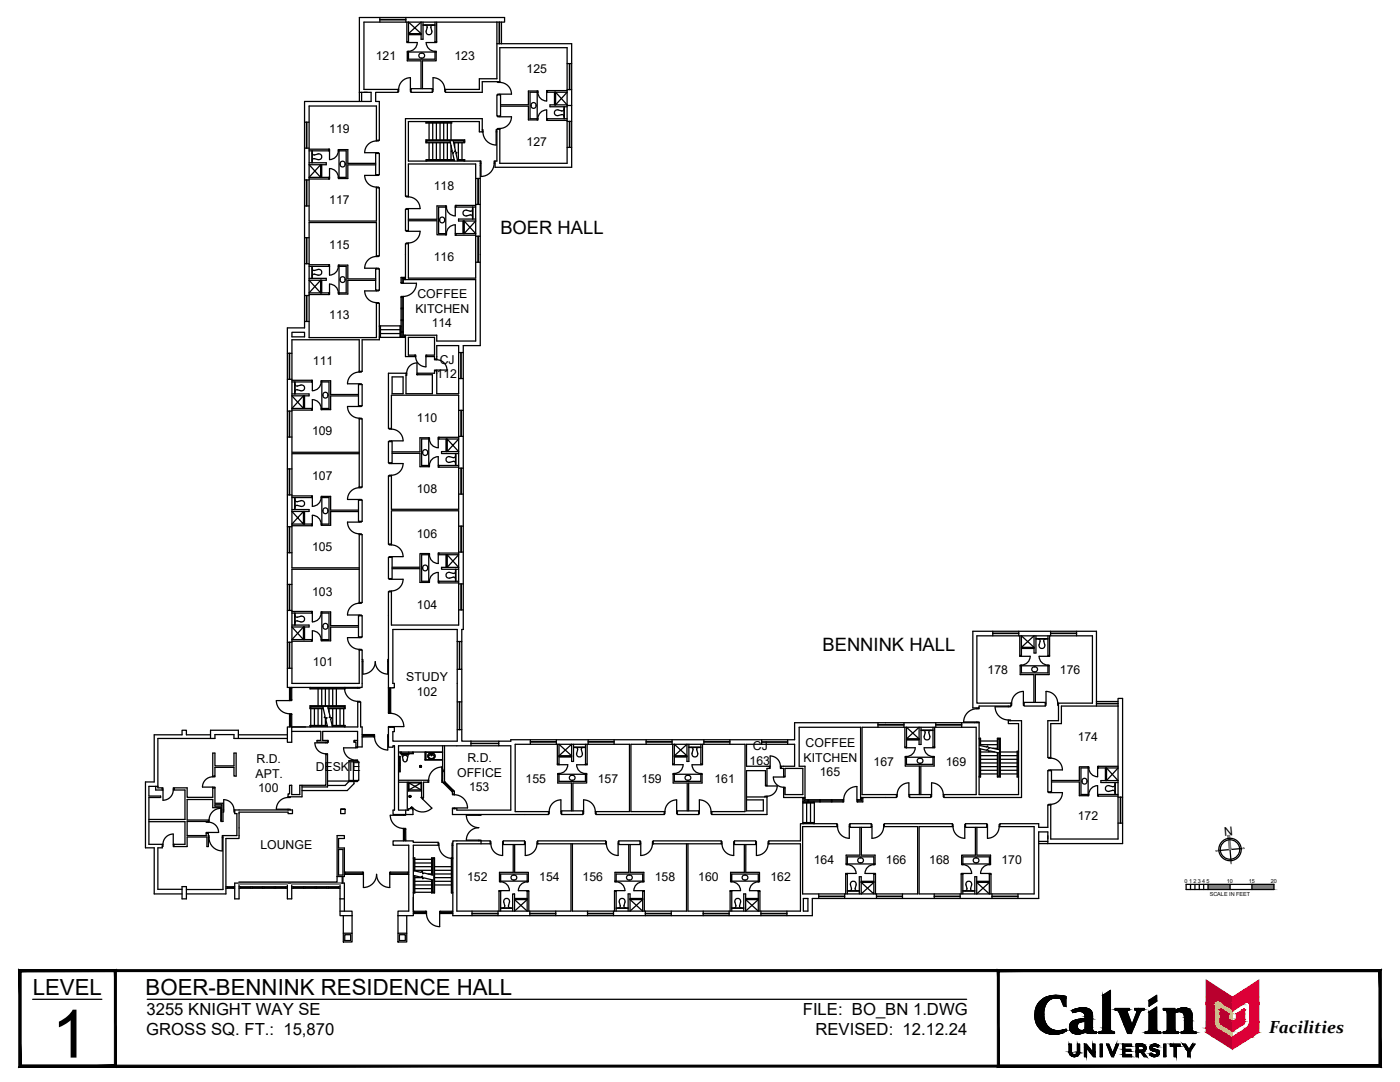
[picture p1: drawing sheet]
<svg xmlns="http://www.w3.org/2000/svg" width="279mm" height="216mm" viewBox="0 0 279 216" stroke-linecap="round" stroke-linejoin="round" font-family="sans-serif">
<defs><g id="words">
<text font-size="13.3" x="10.3" y="211">1</text>
<g font-size="4.4">
<text x="6.5" y="198.5">LEVEL</text>
<text x="29.1" y="198.5">BOER-BENNINK RESIDENCE HALL</text>
</g>
<g font-size="3.7">
<text x="99.9" y="46.7">BOER HALL</text>
<text x="164.1" y="129.9">BENNINK HALL</text>
</g>
<text font-size="3.5" x="253.3" y="206.2">Facilities</text>
<g font-size="3.3">
<text x="29.2" y="202.5">3255 KNIGHT WAY SE</text>
<text x="160.2" y="202.5">FILE: BO_BN 1.DWG</text>
<text x="29.2" y="206.6">GROSS SQ. FT.: 15,870</text>
<text x="162.8" y="206.6">REVISED: 12.12.24</text>
</g>
<g font-size="2.4">
<text x="75" y="12">121</text>
<text x="90.7" y="12">123</text>
<text x="105.1" y="14.6">125</text>
<text x="65.7" y="26.6">119</text>
<text x="105.1" y="29.2">127</text>
<text x="65.7" y="40.7">117</text>
<text x="86.6" y="37.9">118</text>
<text x="65.7" y="49.7">115</text>
<text x="86.6" y="52">116</text>
<text x="83.3" y="59.4">COFFEE</text>
<text x="65.7" y="63.7">113</text>
<text x="82.9" y="62.4">KITCHEN</text>
<text x="86.1" y="65.3">114</text>
<text x="62.5" y="72.7">111</text>
<text x="87.1" y="75.5">112</text>
<text x="87.8" y="72.6">CJ</text>
<text x="62.3" y="86.8">109</text>
<text x="83.2" y="84.3">110</text>
<text x="62.3" y="95.8">107</text>
<text x="83.2" y="98.4">108</text>
<text x="83.2" y="107.4">106</text>
<text x="62.3" y="109.9">105</text>
<text x="62.3" y="118.9">103</text>
<text x="83.2" y="121.4">104</text>
<text x="62.5" y="132.9">101</text>
<text x="81.1" y="135.9">STUDY</text>
<text x="197.1" y="134.5">178</text>
<text x="211.5" y="134.5">176</text>
<text x="83.2" y="138.9">102</text>
<text x="150.3" y="149.7">CJ</text>
<text x="160.8" y="149">COFFEE</text>
<text x="215.1" y="147.9">174</text>
<text x="51" y="155.2">APT.</text>
<text x="51.2" y="152.2">R.D.</text>
<text x="63" y="153.9">DESKIE</text>
<text x="91.2" y="155">OFFICE</text>
<text x="93.3" y="152">R.D.</text>
<text x="149.6" y="152.7">163</text>
<text x="160.4" y="152">KITCHEN</text>
<text x="163.6" y="154.9">165</text>
<text x="174.3" y="152.8">167</text>
<text x="188.7" y="152.8">169</text>
<text x="51.5" y="158.1">100</text>
<text x="93.6" y="157.9">153</text>
<text x="104.9" y="156.2">155</text>
<text x="119.3" y="156.2">157</text>
<text x="128" y="156.2">159</text>
<text x="142.6" y="156.2">161</text>
<text x="215.1" y="163.6">172</text>
<text x="244.4" y="166.8" transform="rotate(-5 244.4 166.8)">N</text>
<text x="52" y="169.3">LOUNGE</text>
<text x="162.4" y="172.3">164</text>
<text x="176.8" y="172.3">166</text>
<text x="185.4" y="172.3">168</text>
<text x="199.9" y="172.3">170</text>
<text x="93.2" y="175.8">152</text>
<text x="107.6" y="175.8">154</text>
<text x="116.3" y="175.8">156</text>
<text x="130.7" y="175.8">158</text>
<text x="139.3" y="175.8">160</text>
<text x="153.8" y="175.8">162</text>
</g>
<g font-size="1.1">
<text x="236.4" y="176.3">0</text>
<text x="237.3" y="176.3">1</text>
<text x="238.2" y="176.3">2</text>
<text x="239" y="176.3">3</text>
<text x="239.9" y="176.3">4</text>
<text x="240.8" y="176.3">5</text>
<text x="241.4" y="178.9">SCALE IN FEET</text>
<text x="244.8" y="176.3">10</text>
<text x="249.2" y="176.3">15</text>
<text x="253.6" y="176.3">20</text>
</g>
</g></defs>
<!-- layer: 0 -->
<g fill="none" stroke="#000" stroke-width=".25">
<path d="M80.1 150.1v.5h1.5v-.5M80.2 150.6l.2 1a.4 .4 0 0 0 .4 .4 .4 .4 0 0 0 .4-.4l.3-1M80.3 151.1a.51 .51 0 0 1 .5-.4 .51 .51 0 0 1 .5 .4M236.7 176.5h17.5v1h-17.5zM237.6 176.5v1M238.5 176.5v1M239.3 176.5v1M240.2 176.5v1M241.1 176.5v1M245.5 169.5l.2 2.2M245.5 176.5v1M247.7 169.3l-4.5 .4"/>
<path d="M249.9 176.5v1"/>
<circle cx="245.5" cy="169.5" r="2.24"/>
<circle cx="245.5" cy="169.5" r="1.94"/>
</g>
<g fill="#808080" stroke="#808080" stroke-width=".2">
<path d="M245 166.7l.3 2.8h.4zM245 166.7h.4l.3 2.8z"/>
<path d="M247.7 169.3l.6-.1zM247.7 169.4l.6-.2z"/>
<path d="M245.6 171.7l.2 .6zM245.6 171.7l.2 .6z"/>
<path d="M242.7 169.8l.5-.1zM242.7 169.7h.5z"/>
<path d="M249.9 176.5l4.3 1v-1zM249.9 176.5l4.3 1h-4.3z"/>
<path d="M241.1 176.5l4.4 1v-1zM241.1 176.5l4.4 1h-4.4z"/>
</g>
<!-- layer: A-WALL-FULL -->
<g fill="none" stroke="#000" stroke-width=".25">
<path d="M71.7 18.4h2.4v1.8h-13.3v45.2h-3.4v71.8h.8M72.2 18.4v1.8M75.8 3.5v.9M75.8 3.9h5.2M75.8 4h5.2M81 3.5v.9M81.2 4.4v3.9h.3M81.2 8.3v.2h.3v-.2M81.3 10.4h5.7M81.5 8.5h1.8a1.75 1.75 0 0 1-1.8 1.7M81.5 6.8h2.5M81.5 6.9h2.5"/>
<path d="M82 17.7h4.3v.7h-4.3zM84.1 10.6a.5 .5 0 0 0-.5 .5 .5 .5 0 0 0 .5 .5M84.1 10.6a.52 .52 0 0 1 .6 .5 .52 .52 0 0 1-.6 .5M84.4 4.4v3.4h-.4v-3.4l-2.5 2.3h2.5l-2.5-2.3v3.9M84.4 5h2.4M84.9 5l.4 .3-.2 .9a.58 .58 0 0 0 .5 .7 .58 .58 0 0 0 .6-.7l-.2-.7M86.3 5l-.2 .2-.1 .3M86.8 4.4v4.1M86.8 8.3h.3M87 10.4v-.2h-.2v1.6h-5.3v-1.6h-.2v1.9h2.7v5.6M87 10.4v1.7h-2.7v5.6M87.1 8.3v.2h-2a1.75 1.75 0 0 0 1.7 1.7"/>
<path d="M87.1 4.4v3.9M99.2 4.4h-26.6v13.4h6.8v.6h-4.4v1.8h.7v7.8h-.6v-6.8h-13.4v22.9h13.4v-6.6h.6v13.5h-.6v-6.6h-13.4v23h13.4v-6.9h.6v7.3h-3.4v6.3l-.6-.1M99.2 8.7h14.9v24.7h-15.3v-1.3h.4v-6.3h.5M99.2 18.9h.7v4.3h-.7zM99.2 4.4h1.5v-.9h-29v16.7M99.2 4.4v11.3h-3.5v2.1h-6.8v.6h7.3v-2.1h3.5v-6.8h13.5v23.1h-13.5v-6.9M99.6 4.4v4.3M99.7 4.4v4.3M100.1 4.4v4.3M107.2 18.2v5.7M107.3 18.4a1.75 1.75 0 0 0 1.8 1.8v-1.8h.2M107.4 18.4h-1.6v5.3h1.5"/>
<path d="M107.4 18.4v-.2h-1.9v2.7h-5.6M109.3 18.4h3.9l-2.3 2.5v-2.5l2.3 2.5h-3.4v.4h3.4M109.3 18.1v.3M110.7 18.4v2.5M110.8 18.4v2.5M113.2 17.9h.9M113.2 12.7h.9M113.2 18.1h-4.1v.3M113.6 12.7v5.2M113.7 12.7v5.2M60.8 35.9h.9M60.8 29.6h.9"/>
<path d="M60.8 24.4h.9M61.2 24.4v5.2M61.2 35.9v5.2M61.7 29.8h4.1v2a1.75 1.75 0 0 0 1.7-1.7M61.7 32.5h3.4v.4h-3.4l2.3 2.5v-2.5l-2.3 2.5h4.1M61.7 30.1h4.1M62.3 30.1v2.4M62.3 30.6l.3 .3 .9-.2a.59 .59 0 0 1 .7 .6 .59 .59 0 0 1-.7 .5l-.9-.1-.3 .3M64.1 32.9v2.5M64.2 32.9v2.5M65.6 35.4v.3M65.6 29.8v.3"/>
<path d="M67.5 35.4a1.75 1.75 0 0 0-1.7-1.8v2.1h-4.1M67.5 35.4v.2h.2M67.5 30.1v-.2h1.9v2.7h5.6M67.5 30.1h1.6v5.3h-1.6M67.7 29.9v5.7M75 30.6h.7v4.3h-.7zM75 32.9h-5.6v2.7h-1.7M85 24.3v.3h5.1v-.3M85.2 24.3v.1h4.8v-.1M85.6 24.6v3.3M85.6 28.5v3.4M86.4 24.6v3.3"/>
<path d="M86.4 28.5v3.4M87.1 24.6v3.3M87.1 28.5v3.4M87.8 24.6v3.3M87.8 28.5v3.4M88.6 24.6v3.3M88.6 28.5v3.4M89.3 24.6v3.3M89.3 28.5v3.4M89.8 28.2l.4 1.8-.1 .2 .5 .3-.2 .1 .3 1.5M89.9 28.4h-4.7v-.3h7.4v.3h-2.1M89.9 28.5h-4.9v-.6h7.7v.6h-2.2"/>
<path d="M90 24.6v3.3M90 29v2.9M90.5 28.2l.4 1.8-.2 .2 .5 .3-.2 .1 .3 1.5M90.6 31.9h-5.6v.2M90.7 32h-5.5v.1M90.7 28.5v.9M91.3 31.9h1.4v.2M91.3 32h1.3v.1M91.5 28.5v3.4M92.2 28.5v3.4M94.9 35.6h.9M95.4 35.6v5.2"/>
<path d="M95.5 35.6v5.2M96.2 25.9h.2v.4M99.2 25.9h-.2v.4h.2M99.9 21.2h5.6v2.7h1.8v-.2M107 21a.55 .55 0 0 0-.7-.4 .55 .55 0 0 0-.3 .7 .55 .55 0 0 0 .7 .3l.3-.5M107 21v.1M107.3 23.7a1.75 1.75 0 0 1 1.8-1.8v2.1h.1l.1-.3M109.1 23.7h4.1M109.2 24h4M111.4 21.9a.59 .59 0 0 0-.8 .6 .59 .59 0 0 0 .8 .6M111.4 21.9l.7 .2M112.1 22.9h.3l.1 .3"/>
<path d="M112.1 22.9l-.7 .2M112.5 21.8l-.1 .3h-.3M112.6 21.3v2.4M113.2 24.2h.9M113.2 29.4h.9M113.2 21.1h.9M113.6 24.2v5.2M113.7 24.2v5.2M60.8 59h.9M60.8 52.6h.9M60.8 47.4h.9M60.8 41.1h.9"/>
<path d="M61.2 47.4v5.2M61.2 59v5.1M61.7 52.8h4.1v2.1a1.75 1.75 0 0 0 1.7-1.8M61.7 55.5h3.4v.4h-3.4l2.3 2.5v-2.5l-2.3 2.5h4.1M61.7 53.1h4.1M62.3 53.1v2.4M62.3 53.6l.3 .4 .9-.2a.59 .59 0 0 1 .7 .5 .59 .59 0 0 1-.7 .6l-.9-.2-.3 .4M64.1 55.9v2.5M64.2 55.9v2.5M65.6 58.4v.4M65.6 52.8v.3M67.5 58.4a1.75 1.75 0 0 0-1.7-1.7v2.1h-4.1"/>
<path d="M67.5 58.4v.3h.2M67.5 53.1v-.2h1.9v2.7h5.6M67.5 53.1h1.6v5.3h-1.6M67.7 52.9v5.8M75 53.7h.7v4.2h-.7zM75 55.9h-5.6v2.8h-1.7M80 55.4h.9v.4h-.4v.6h-.5zM80.3 59.3v2.2M80.8 55.6h-.5v.8M80.8 55.4v.4M80.9 55.4v-6.8h.6v6.9h13.4v-22.8h-13.4v6.4h-.6v-15.4h15.3v2.6h-.5v-2h-14.2v7.8h14.3v36.9h-3.3v56.6h-.3v2.4M80.9 41.8h.6v4.2h-.6z"/>
<path d="M80.9 55.8h14v12.3h-7.7v-1.2h-6.7v-7.6h-.5v8M81.5 44h5.7v2.9h1.8M87.7 43.8a.55 .55 0 0 1 .7-.4 .55 .55 0 0 1 .4 .8 .55 .55 0 0 1-.8 .2l-.3-.4M87.7 43.8v.2M89 41.1h.1v.2h-1.6v5.3h1.6M89 41.1h-1.8v2.7h-5.7M89 41.1v5.8M89.1 46.6v.3h-.1M89.1 41.3a1.75 1.75 0 0 0 1.8 1.8v-1.8M90.9 46.6v.3h4M90.9 41.3h4M91 41h-.1v.3"/>
<path d="M91 41v.3M91 41h3.9M91 46.6h-.1v-1.7a1.75 1.75 0 0 0-1.8 1.7M91 46.6v.3M92.4 44.1v2.5M92.5 44.1v2.5M92.6 44.1v2.5M94.3 41.8l-.3 .3-.9-.2a.59 .59 0 0 0-.7 .6 .59 .59 0 0 0 .7 .6l.9-.2 .3 .3M94.3 41.3v2.4M94.4 41.3v2.4M94.9 43.7h-3.4v.4h3.4l-2.3 2.5v-2.5l2.3 2.5h-3.9M94.9 52.3h.9"/>
<path d="M94.9 47.1h.9M94.9 40.8h.9M95.4 47.1v5.2M95.5 47.1v5.2M57.4 75.7h.9M57.4 70.5h.9M57.7 70.5v5.2M57.8 70.5v5.2M58.3 78.6h3.4v.4h-3.4l2.3 2.5v-2.5l-2.3 2.5h3.9M58.3 75.9h4v.3M58.3 66.3h2.5v.9h-2.5zM58.3 76.2h3.9"/>
<path d="M58.8 76.2v2.4M58.9 76.2v2.4M58.9 76.7l.1 .3h.3M59.3 77.8h-.3l-.1 .3M59.4 77l.6-.2a.59 .59 0 0 1 .8 .6 .59 .59 0 0 1-.8 .6l-.6-.2M60.6 79v2.5M60.7 79v2.5M60.8 79v2.5M60.8 64.1h.9M62.2 75.9v.3M64.1 76.2a1.75 1.75 0 0 1-1.8 1.8v-1.8h-.1M64.2 76v5.7"/>
<path d="M71.5 78.7h-5.5v-2.7h-1.9v.2h1.6v5.3h-1.6v.2h1.9v-2.7h5.5M71.5 76.7h.8v4.3h-.8zM71.7 74.1v-6.3h-13.4v22.4h13.4M75.7 67.3h5.2M75.7 65h4.3M75.7 65.2v2M75.9 65.8h3.9M75.9 66.6h3.9M75.9 65v2.3M78.3 75.2h2.1v3.4h-2.1zM79.8 65v2.3M80 65.2v2"/>
<path d="M80 63.8h.5M80 64h.5M80 66.2h.5M80 66.3h.5M80 61.5h.5M80 61.6h.5M80.3 61.6v2.2M80.3 64v2.2M80.3 66.3v.8h.5M80.8 66.9v.4M80.9 66.9v4.3h1.9v-.3M81 74.5h-3.5v11h.6v-6.6h13.4v22.7h-13.4v-6.6h-.6v13.6h.6v-6.7h13.4v22.8h-13.4v-6.6h-.6v19.1h1.2v-.8h-.3v-10.8h12.8v22.3h-12.8v-1.9h.3v-.9h-1.2"/>
<path d="M81 74.5h.2v.4h-.2M81 74.5v4.1h5.3v-3.8h-2.9M81.2 74.5a2.05 2.05 0 0 1 2-2.1v2.1M81.5 67.3h5.2v3.6h-1.7v2.3a2.06 2.06 0 0 1-2-2.3h-1.5zM82.8 71.2h.2M83.2 74.5h.2v.3h-.2zM85 71.2h1.7v.4h.5v-2.6h4.3v9.6h-4.3v-4.6h-.5v.5h-3.3M85.2 70.9v.3M91.5 75.5h1M91.5 70.3h1M92 70.3v5.2M57.4 98.8h.9"/>
<path d="M57.4 93.6h.9M57.4 87.2h.9M57.4 82h.9M57.7 82v5.2M57.7 93.6v5.2M57.8 82v5.2M57.8 93.6v5.2M58.3 81.8h4v-.3h-.1v.3M58.3 99h3.9M58.3 99.3h3.9M58.8 99.3v2.4M58.9 99.3v2.4"/>
<path d="M58.9 99.7l.1 .3 .3 .1M60 99.9a.59 .59 0 0 1 .8 .6 .59 .59 0 0 1-.8 .5l-.6-.2M60 99.9l-.6 .2M64.1 99.3a1.75 1.75 0 0 1-1.8 1.7v-1.7h-.1v-.3h.1v.3M64.1 81.5a1.75 1.75 0 0 0-1.8-1.8v1.8M64.2 99v5.8M71.5 99.8h.8v4.2h-.8zM71.7 97.1l.6 .1v-13.6h-.6v13.6M71.7 90.5h-13.4v22.8h13.4M77.5 88.1h.8v4.3h-.8zM84.3 90.2v.2M84.3 90.2a.5 .5 0 0 1 .6-.5 .5 .5 0 0 1 .5 .5"/>
<path d="M84.3 90.4a.5 .5 0 0 0 .6 .5 .5 .5 0 0 0 .5-.5M85.4 90.2v.2M85.6 87.4h.1v.2h-1.6v5.3h1.6v.2h-1.9v-2.6h-5.5M85.6 87.4h-1.8v2.8h-5.5M85.6 87.4v5.7M87.5 91.1a1.75 1.75 0 0 0-1.8 1.8M87.5 92.9v.3h4M87.5 87.6h4l-2.3 2.5v-2.5l2.3 2.5h-3.4v.4h3.4M87.5 91.1v1.8h.1M87.6 87.3v.3M87.6 92.9v.3M87.6 92.9h3.9"/>
<path d="M89 87.6v2.5M89.1 87.6v2.5M89.2 87.6v2.5M89.7 91.1a.59 .59 0 0 0-.7 .6 .59 .59 0 0 0 .7 .6l.9-.2 .3 .3M90.9 91l-.3 .3-.9-.2M90.9 90.5v2.4M91 90.5v2.4M91.5 98.6h1M91.5 93.4h1M91.5 87.1h1M91.5 81.9h1M91.5 87.3h-4v2a1.75 1.75 0 0 1-1.8-1.7"/>
<path d="M92 81.9v5.2M92 93.4v5.2M92.1 81.9v5.2M92.1 93.4v5.2M57.4 116.6h.9M57.4 110.3h.9M57.4 105.1h.9M57.7 105.1v5.2M57.7 116.6v5.2M57.8 105.1v5.2M57.8 116.6v5.2M58.3 104.9h3.9"/>
<path d="M58.3 101.7h3.4v.4h-3.4l2.3 2.5v-2.5l-2.3 2.5h3.9M59.3 100.8l-.3 .1-.1 .3M60.6 102.1v2.5M60.7 102.1v2.5M60.8 102.1v2.5M64.1 104.6a1.75 1.75 0 0 0-1.8-1.8v1.8h-.1v.3h.1v-.3M71.5 101.8h-5.5v-2.8h-1.9v.3h1.6v5.3h-1.6v.2h.1M71.5 102.1h-5.5v2.7h-1.8M71.7 113.6h-13.4v22.8h13.4v-6.7h.6v7.5h-14.1v2.4h-.4v-2.4M77.5 111.2h.8v4.3h-.8zM78.3 113.5h5.5v2.7h1.9v-.2M85.6 110.5h-1.8v2.7h-5.5"/>
<path d="M85.6 110.5h.1v.2h-1.6v5.3h1.6M85.6 110.5v5.7M85.7 110.7a1.75 1.75 0 0 0 1.8 1.7v-1.7M87.5 114.2a1.75 1.75 0 0 0-1.8 1.8M87.5 114.2v1.8h.1M87.5 116v.3h.1v-.3M87.6 110.4v.3h-.1v-.3h4M87.6 110.7h3.9l-2.3 2.5v-2.5l2.3 2.5h-3.4v.4h3.4M87.6 116h3.9M87.6 116.3h3.9M89 110.7v2.5M89.1 110.7v2.5"/>
<path d="M89.2 110.7v2.5M90.9 114.1l-.3 .3-.9-.2a.59 .59 0 0 0-.7 .6 .59 .59 0 0 0 .7 .5l.9-.1 .3 .3M90.9 113.6v2.4M91 113.6v2.4M91.5 116.5h1M91.5 110.2h1M91.5 105h1M92 105v5.2M92 116.5v5.2M92.1 105v5.2M92.1 116.5v5.2M57.4 133.3h.9"/>
<path d="M57.4 128.2h.9M57.4 121.8h.9M57.7 128.2v5.1M57.8 137.3h.4M57.8 128.2v5.1M58 137.3v2.3M58.3 124.7h3.4v.4h-3.4l2.3 2.5v-2.5l-2.3 2.5h4v.4h-.1M58.3 122h4v.3h-.1v-.3M58.3 122.3h3.9M58.8 122.3v2.4M58.9 122.3v2.4M58.9 122.8l.1 .3h.3"/>
<path d="M59.3 123.9l-.3 .1-.1 .2M60 123a.59 .59 0 0 1 .8 .5 .59 .59 0 0 1-.8 .6l-.6-.2M60 123l-.6 .2M60.6 125.1v2.5M60.7 125.1v2.5M60.8 125.1v2.5M61.9 137.2v.3h7v-.3M62 137.2v.1h6.7v-.1M62.2 127.6v.4h-3.9M63.5 137.5v3.3M64.1 127.6a1.75 1.75 0 0 0-1.8-1.7v1.7M64.1 122.3a1.75 1.75 0 0 1-1.8 1.8v-1.8"/>
<path d="M64.2 137.5v3.3M64.2 122.1v5.8M64.9 137.5v3.3M65.4 124.9a.55 .55 0 0 0-.7-.4 .55 .55 0 0 0-.3 .7 .55 .55 0 0 0 .8 .3l.2-.6M65.7 137.5v3.3M66.4 137.5v3.3M67.1 137.5v3.3M71.5 124.8h-5.5v-2.7h-1.9v.2h1.6v5.3h-1.6v.3h1.9v-2.8h5.5M71.5 122.9h.8v4.2h-.8zM71.7 120.2h.6v-13.5h-.6v13.5M91.2 128h1v5.6h-1M91.5 121.7h1"/>
<path d="M91.7 128v5.6M92.2 133.6v14.3h1.8M198.1 126v.9M198.1 126.3h5.2M198.1 126.4h5.2M203.3 126v.9M203.5 130.8v.2h2.1a1.75 1.75 0 0 1-1.8 1.7M203.5 126.9v3.9h.3v-3.9l2.6 2.3h-2.6l2.6-2.3v3.4h.3v-3.4M203.6 132.9v-.2h.2v1.6h5.3v-1.6h.3v.2M203.6 132.9v1.7h2.7v5.6M203.6 132.9h5.8M203.8 130.8v.2"/>
<path d="M203.8 129.4h2.6M203.8 129.3h2.6M203.8 129.2h2.6M206.7 127.4h2.4M206.7 127.5h2.4M207.2 127.5l.4 .3-.2 .9M208.7 127.5l-.4 .3 .2 .9a.59 .59 0 0 1-.6 .7 .59 .59 0 0 1-.5-.7M209.1 126.9v3.9h.4v-3.9M209.1 130.8v.2M209.4 132.9v1.7h-2.8v5.6M209.5 130.8v.2h-2.1a1.75 1.75 0 0 0 1.7 1.7M209.7 126v.9"/>
<path d="M209.7 126.3h5.2M209.7 126.4h5.2M214.9 126v.9M218.8 140h4.3M31.5 156.9h-1.8v1.9h2.4v.3h-2.4v9.4h2.7v.7h-.9v8.3h4.8M42 146.6h-4.8v-.9h-.9v.9h-5.5v9.4h-1.8v13.2h1.8v9.2h5.5M42 147.4v-1.7h5.6v1.7M42.5 150.3h.4v2.5h3.8v-2.5h.4v4.6h-.4v-1.8h-3.8v1.8h-.4zM47.6 146.6h9.8M57.4 147.4h-10.7v-.8h-3.8v.8h-11.4v9.8h.9v.4h-1.3v-.7M57.8 145.1v-2.5h.4v2.5h-.8v3h.8v-3h13.2v-5h.6v5h.3v3.9h-1.3M57.8 144.9h.4"/>
<path d="M58 142.6v2.3M58.2 145.9h5.8v1.8h-.7v.4h2.2v-.4h-1.1v-1.8h7v3.3h-.4v-1.1h-.4v-.4h.8M58.4 145.1h2.6M62 141.4v3.4M62.7 141.4v3.4M63.5 141.4v3.4M64.2 141.4v3.4M64.5 141.1l.4 1.8-.2 .3h.6l-.3 .3 .4 1.5M64.5 141.3h-2.5v-.3h6.7v.3h-3.2M64.5 141.4h-2.6v-.6h7v.6h-3.4M64.9 143.2v1.6M65 150.4v6.3h-5.2v1.8h-1.6v-1.8h-.4v1.7h-.3v.6h2.8v-2.3"/>
<path d="M65 148.2h-2.2a2.19 2.19 0 0 0 2.2 2.2M65 150.4h.4v6.6h-5.1M65 150.6h.4M65.3 144.8h-3.4v.3M65.3 144.9h-3.3v.2M65.4 147.7v.5h-.4v-.1M65.4 155.9h4.2M65.4 141.1l.5 1.8-.2 .3h.5l-.2 .3 .3 1.5M65.7 141.4v.7M66.3 144.8h2.6v.3M66.3 144.9h2.4v.2M66.4 141.4v3.4"/>
<path d="M67.1 141.4v3.4M67.9 141.4v3.4M68.6 141.4v3.4M69.6 152h2v3.7h-2M69.6 155.9l-.7 .8h-3.5M70.5 152v3.7M70.6 155.9v.5l-1.3 1.3h-9M70.8 147.7v.4M71 151.7h.4v.3M71 149.2h-2.4a2.46 2.46 0 0 0 2.5 2.5M71.4 155.7v.2h-1.8M71.4 151.8h-1.8v4.1"/>
<path d="M74.6 146.6h.2v.4M77.5 145.1v4h.9v-.3h.3v12.8h-.3v.9h4v-1.1h-.9v.2h-1.9M77.5 146.6h-.1v.4h.1M77.5 145.1v-.1h.5v.1M77.5 142.2v.1h.5v-.1M78 142.3a2.63 2.63 0 0 1 2.6 2.7h-2.6M79.5 155.7h6.1v.4h-1.1v3.1l-.2 .2M79.5 150.9h.4v3.1h-.4M79.5 151.1h.3v2.7h-.3M79.5 156.1h4.6v2.9M79.5 152.7h.4M79.5 152.3h.4"/>
<path d="M79.5 150.1h8.8M79.9 150.1v.3h2.6v-.3M80 150.1v.2h2.3v-.2M81.3 156.1v5.6M81.5 156.1v1.7h2.6M81.6 156.2h2.4l-1.1 .7M81.6 156.2v1.4l1.2-.6M81.6 157.6h2.4M81.6 156.2l1.2 .7M81.6 158.9h.4M81.7 158.8h.3M81.7 158.8v.2h.3v-.2"/>
<path d="M81.7 159.1h.2M81.8 158.7v.4M81.9 158.8v.3M81.9 158.8h-.2v.3M82.9 157l1.1 .6M83.7 152.9h.4M83.8 152.9h.3M83.8 152.8v.2h.3M83.8 152.8h.2v.3M83.8 153.1h.2M83.9 152.8v.3M83.9 152.7v.4"/>
<path d="M84 156.2v1.4M84.1 152.8v.2M84.1 159l-.1 .1 .3 .3M84.1 159l.3 .3M84.3 159.4l1.9 1.9M84.8 150.1v1.6h3.5M84.8 151.6h3.5M84.8 150.1h3.5M84.9 150.1v1.5M85 150.1v1.5M85.4 155.7v.4M85.5 155.7a2.63 2.63 0 0 1 2.7-2.6v2.6h.1"/>
<path d="M85.6 150.4a.66 .66 0 0 1 1.1 0 .66 .66 0 0 1-.5 1.1 .63 .63 0 0 1-.7-.3 .63 .63 0 0 1 .1-.8zM86.6 150.8v.3M86.6 150.8a.58 .58 0 0 0-.6-.3 .58 .58 0 0 0-.4 .6l.5 .3 .5-.3M88.2 155.7v.4h.1M88.3 153.5l.2 .5M88.3 148.8v7.3M88.3 156.1l2 2M88.7 156.2l1.6 1.6M88.7 156.1l1.6 1.7M88.7 155.9l2 2v.7h-.4v-.5M88.7 148.8v7.1M88.7 155.9l-.3 .3"/>
<path d="M88.8 156l-.3 .3M90.3 158.4h.4M90.5 157.7l-.3 .2M90.6 157.8l-.3 .3M90.7 158.6a2.63 2.63 0 0 1 2.6 2.6h-2.6M91.2 145.6h1M91.2 140h1M91.7 140v5.6M94 147.9h5.5M94 148.4h5.5M94 148.3h5.5M94 147.9v.9"/>
<path d="M99.5 148.8h-20v12.8M105.8 148.1h5.2M105.8 147.6v.9M105.8 148h5.2M111 147.6v.9M111.2 148.5v3.9M111.3 154.5h5.8M111.6 152.6v-.2h-.4v.2h2.1a1.75 1.75 0 0 1-1.7 1.7M111.6 150.9h2.5M111.6 151h2.5M114.1 154.7a.5 .5 0 0 0-.5 .5 .5 .5 0 0 0 .5 .5M114.1 154.7a.52 .52 0 0 1 .7 .5 .52 .52 0 0 1-.7 .5"/>
<path d="M114.5 148.5v3.4h-.4v-3.4l-2.5 2.3h2.5l-2.5-2.3v3.9M114.5 149.2h2.4M114.5 149.1h2.4M114.9 149.1l.3 .2 .1 .3M115.1 152.6a1.75 1.75 0 0 0 1.7 1.7M115.1 152.6h1.8v-.1h.3v.1h-.3M115.3 149.6l-.2 .7a.59 .59 0 0 0 .5 .7 .59 .59 0 0 0 .6-.7l-.2-.7M116.4 149.1l-.3 .2-.1 .3M116.8 154.3v1.6h-5.2v-1.6h-.3v1.9h2.7v5.6M116.8 154.3h.3v.2M116.9 148.5v4M117.1 154.5v1.7h-2.8v5.6"/>
<path d="M117.2 148.5v4M117.4 148.1h5.2M117.4 148h5.2M117.4 147.6v.9M122.6 147.6v.9M128.9 148.1h5.2M128.9 148h5.2M128.9 147.6v.9M134.1 147.6v.9M134.2 148.5v4.1h.4v-.2h-.4M134.3 154.5h5.8M134.6 152.6h1.7"/>
<path d="M134.6 150.9h2.5M134.6 151h2.5M134.6 148.5v3.9M134.6 148.5l2.5 2.3h-2.5l2.5-2.3v3.4h.4v-3.4M136.3 152.6a1.75 1.75 0 0 1-1.7 1.7M137.5 149.2h2.4M137.5 149.1h2.4M137.9 149.1l.3 .2 .1 .3M138.1 152.6a1.75 1.75 0 0 0 1.8 1.7M138.1 152.6h1.8M138.3 149.6l-.2 .7a.59 .59 0 0 0 .6 .7 .59 .59 0 0 0 .5-.7l-.1-.7M139.4 149.1l-.3 .2-.1 .3"/>
<path d="M139.9 154.3h.2v.2M139.9 152.5v.1h.3v-.1M139.9 154.3v1.6h-5.3v-1.6h-.3v1.9h2.8v5.6M139.9 148.5v4M139.9 152.5h.3M140.1 154.5v1.7h-2.7v5.6M140.2 148.5v4M140.5 148.1h5.2M140.5 148h5.2M140.5 147.6v.9M145.7 147.6v.9M149 159h4.1"/>
<path d="M152 148.1h5.2M152 147.6v.9M152 148h5.2M152.8 156.7v.1h2.3a2.05 2.05 0 0 1-2 2.1M152.8 156.7h.3v.1M152.8 156.7v-2.9h-3.8v8h3.3v-2.2h-3.3M153.1 158.9v3.6h-11.1v-.6h6.7v-13.4h-22.8v13.4h6.7v.6h-13.6v-.6h6.6v-13.4h-22.8v13.4h6.7v.6h-19.2v-1.1M153.1 158.9h-.5v.1M154.3 155a2.05 2.05 0 0 0 2.1 2.1M156.4 154.9h.3v.1h-2.4M156.4 155v-1.7h-.5v-.4h2.7v-4.4h-9.6v4.4h4.6v.4h-.5v3.4M156.4 157.2h.3"/>
<path d="M156.7 154.9v-1.6h3.5v5.2h-3.5v-1.4h-.3v2h3.8M157.2 147.6v.9M160.2 159.3h.5M160.4 159.3v.5h.8M160.7 159.1h-.5v.9M161.2 159.6v.4M161.4 159.8h2.2M161.4 159.6v.4M163.6 159.6v.4M163.7 159.8h2.2M163.7 159.6v.4M165.9 159.6v.4"/>
<path d="M166.1 159.8h2.1M166.1 159.6v.4M171.2 159.6h.5v-.5h.5v.9h-1zM171.7 159.1v-14h-12.2v7.8h1.2v6.7h7.5v.4h-8M171.7 159.3h.5M172 159.3v.5h-.8M175.2 144.7h5.2M175.2 144.6h5.2M175.2 144.2v.9M180.4 144.2v.9M180.6 149.1h.3v.1h-.3zM180.6 145.1v4"/>
<path d="M180.7 151.1h5.7M180.9 149.2h1.7a1.75 1.75 0 0 1-1.7 1.8M180.9 147.6h2.5M180.9 147.5h2.5M181.5 158.5h4.3v.6h-4.3zM183.5 151.3a.55 .55 0 0 0-.4 .7 .55 .55 0 0 0 .8 .3 .55 .55 0 0 0 .2-.8l-.4-.2M183.5 151.3h.2M183.8 145.1v3.4h-.4v-3.4l-2.5 2.3h2.5l-2.5-2.3v4M183.8 145.7h2.4M183.8 145.8h2.4M184.3 145.7l.3 .2v.3M184.4 146.9a.59 .59 0 0 0 .6 .7 .59 .59 0 0 0 .6-.7"/>
<path d="M184.6 146.2l-.2 .7M185.4 146.2l.2 .7M185.7 145.7l-.3 .2v.3M186.2 151v1.5h-5.3v-1.5h-.2v1.9h2.8v5.6M186.2 151h.2v1.9h-2.6v5.6M186.2 149.1v.1h-1.8a1.73 1.73 0 0 0 1.8 1.8M186.2 149.1h.3M186.2 145.1v4M186.5 145.1v4.1h-.3M186.8 144.7h5.1M186.8 144.6h5.1M186.8 144.2v.9"/>
<path d="M191.9 144.2v.9M195.4 147.3h.3v1.5M195.4 147.5h.1v1.2M195.5 148.7l1.4 .4 .2-.2 .2 .4 .2-.1 1.8 .4M195.5 149.4l1.4 .3 .2-.2 .2 .5 .2-.2 1.8 .4M195.5 149.4v5.5h-.1M195.7 147.9h3.4M195.7 149.4v5.6h-.3M195.7 154.4h3.4M195.7 153.7h3.4M195.7 153h3.4M195.7 152.2h3.4"/>
<path d="M195.7 150.1h2.8M195.7 150.8h3.4M195.7 151.5h3.4M195.7 148.6h3.4M198.1 149.3h1M198.6 141a2.63 2.63 0 0 0 2.6 2.7M198.6 141h2.6M199.1 149.5v-2.2h.5v7.7h-.5v-4.8M199.2 149.6v-2.1h.3v7.4h-.3v-4.7M199.6 154.4h3.4M199.6 153.7h3.4M199.6 153h3.4"/>
<path d="M199.6 152.2h3.4M199.6 150.1h3.4M199.6 150.8h3.4M199.6 151.5h3.4M201.2 140.9v.1h.5v-.1M201.2 143.8v-.1h.5v.1M201.8 140.3v.6h-6.4v.4h-1.2v-15.3h24.6v14.9M201.8 140.3h-6.8v-13.4h23v13.4h-6.8v3.5h-2.1v7.4h.6v-6.8h2.1v-3.5h11.3M203.3 150.1v8.4h-7.9v-14.3h-36.8v3.4h-56.7v.3h-2.4v.9h2.4v12.8h-10.7v-.2h-.9v-.2h.4v.2M203.3 154.9h-.2l.2-10.5h-2.1v-.6h2.7v15.3h-15.5v-.6h6.4v-13.4h-22.8v13.4h6.9v.6h-6.7M203.3 149.9h-.3v5.1h.3M204.4 140.2h4.2v.7h-4.2z"/>
<path d="M209.1 153.8h.7v4.2h-.7zM209.8 156h5.6v2.8h1.8M217.2 153h-1.8v2.7h-5.6M217.2 153h.1v.2M217.2 153v5.8M217.3 158.5a1.75 1.75 0 0 1 1.7-1.7l.1 1.7M217.3 153.2a1.75 1.75 0 0 0 1.7 1.8M217.3 153.2h-1.6v5.3h1.6v.3h-.1M218.8 140.4h4.3M219.1 153.2v-.3h.1v.3M219.2 158.5h-.1v.4h.1M219.2 153.2h-.1v1.8"/>
<path d="M219.2 158.9h3.9M219.2 152.9h3.9M219.2 153.2h3.9M219.2 158.5h3.9M219.2 158.5v.4M220.6 153.2v2.6M220.7 153.2v2.6M220.8 153.2v2.6M222.5 156.6l-.3 .4-.9-.2a.59 .59 0 0 0-.7 .5 .59 .59 0 0 0 .7 .6l.9-.2 .3 .4M222.5 156.1v2.4M222.6 156.1v2.4M223.1 140.9v26.5h-13.4v-6.8h-.6v4.5h-1.8v-.7h-7.8v.5h6.9v13.5h-23v-13.5h6.7v-.5h-13.6v.5h6.6v13.5h-22.9v-13.5h6.8v-.5h-7.3v3.4h-6.3l.1 .6"/>
<path d="M223.1 140.9v-1.5h.9v28.9h-16.7M223.1 159.1h.9M223.1 153.2l-2.3 2.6v-2.6l2.3 2.6h-3.4v.3h3.4M223.6 159.1v5.1M223.7 159.1v5.1M29.7 163.5h7.2v-5.9h-2.2v-.4h2.6v1.9h5.2v-1.9h.4v3.1h1.6v3.6h-.3v-.3M36.3 176.9h.9v2.5h-.9zM41.6 163.9v-.3h.1v.3h-4.4v2.8h3.8v-.4h.5v2.6h-.3v-1.9h-4v1.9h-2.6v-.4h2.2v-4.5h-7.2M41.6 163.6h-4.3v-4.1h5.2v1.7h1.7v2.4M41.7 163.6a2.33 2.33 0 0 1 2.4-2.3v2.6h.1M42.9 160.6h1.3v.3h-1.3zM44.1 163.6h.1"/>
<path d="M45.1 176.9h1.7M45.1 177.2h1.7M45.4 176.9v.3M46.5 176.9v.3M46.8 176.2h.9v3.2h-.9zM47.3 162.3h-.5v-.7h11.6v.7h-.9v-.2h-9.8v.2M47.3 166.7h-2.8v10.8h-7.3M47.7 165.2v2.1h-2.6v11.1h-7.9M47.7 176.9h9.7M47.7 177.2h9.7M48 176.9v.3M50 176.9v.3"/>
<path d="M50.3 176.9v.3M52.4 176.9v.3M52.7 176.9v.3M54.7 176.9v.3M55 176.9v.3M57.1 176.9v.3M57.4 176.2h.8v3.2h-.8zM58.2 176.9h9.7M58.2 177.2h9.7M58.5 176.9v.3M60.6 176.9v.3M60.9 176.9v.3"/>
<path d="M62.9 176.9v.3M63.2 176.9v.3M65.2 176.9v.3M65.5 176.9v.3M67.3 174.9v1.1h-19.6M67.3 166.7h1.4v.6h-1.1v1.9h1.1v5.7h-1.4zM67.6 169.5h.8v5.1h-.8zM67.6 176.9v.3M67.9 179.4v3.3h2.4M67.9 179.4v-3.2h.8v5.6M67.9 179.4h.8M68 161.5h.9v.8h-.9v-.8h.9"/>
<path d="M68.3 174.9v1.3M68.4 174.9v1.3M68.7 174.5h3.8M68.7 174h3.7M68.9 174.2h3.5M68.9 174v.5M72.4 174.5v-.5h.1v.5M72.5 174.5v2.6a2.63 2.63 0 0 0 2.7-2.6 2.63 2.63 0 0 0 2.6 2.6v-2.6M77.8 174h.1v.5h-.1zM77.9 162.7a2.63 2.63 0 0 0 2.6 2.6M77.9 162.7h2.6M77.9 174.2h3.5"/>
<path d="M77.9 174.5h3.7M77.9 174h3.7M80.5 165.4v-.1h.5v.1M81 161.6v1.1h-.5v-.2M81.4 174v.5M82.1 161.1l.2 .3 .1-.1-.2-.3-.4 .4M82.4 161.3a2.66 2.66 0 0 0 3.8 0M82.5 171.3h.1v2.4M82.5 171.2h.3v2.6M82.6 174.7l1.4 .3 .3-.2 .1 .6 .2-.2 1.8 .4M82.6 173.7l1.4 .4 .3-.3 .1 .6 .2-.2 1.8 .4M82.6 174.7v3.3h-.1"/>
<path d="M82.8 174.8v3.4h-.3M82.8 178h3.3M82.8 177.3h3.3M82.8 176.6h3.3M82.8 175.9h3.3M82.8 175.1h1.5M82.8 173.7h3.3M82.8 172.9h3.3M82.8 171.5h3.3M82.8 172.2h3.3M85.4 174.4h.7M86.1 174.6v-3.4h.6v7h-.6v-2.7"/>
<path d="M86.3 174.6v-3.3h.3v6.7h-.3v-2.4M86.7 176.6h3.4M86.7 175.9h3.4M86.7 175.1h3.4M86.7 173.7h3.4M86.7 172.9h3.4M86.7 174.4h3.4M90.4 171.3h-.2v6.7h.2M90.4 171.2h-.3v7h.3M96 167.8v.6M99.6 177.9v3.9M99.7 175.8h5.7"/>
<path d="M99.9 176a1.75 1.75 0 0 1 1.8 1.7h-1.8v.2h-.3v-.2h.3M99.9 177.9v3.9M100.4 167.8h4.3v.7h-4.3zM102.4 168.5v5.6h-2.7v1.9h.2v-1.6h5.3v1.6M102.7 179.4h2.5M102.7 179.3h2.5M102.7 168.5v5.6h2.7v1.7M105.2 176a1.75 1.75 0 0 0-1.7 1.7h2v.2h-.3M105.2 177.7v4.1l-2.5-2.3h2.5l-2.5 2.3v-3.4h-.4v3.4M105.4 175.8v.2h-.2M105.5 177.9v3.9M107.3 168.4h13.6v-.6h-13.6l.1 .6"/>
<path d="M112.1 161.8h4.2v.7h-4.2zM114 168.4v13.4h-22.8v-13.4h6.6v-.6h-7.4v14M114.2 168.4v13.4h22.8v-13.4M122.6 177.9h.4v-.2h-.4v4.1M122.7 175.8h5.8M123 176a1.75 1.75 0 0 1 1.7 1.7h-1.7M123 177.9v3.9M123.5 167.8h4.2v.7h-4.2zM125.5 168.5v5.6h-2.8v1.9h.3v-1.6h5.3v1.6h.2v-1.9h-2.7v-5.6M125.7 179.4h2.6M125.7 179.3h2.6M128.3 176a1.75 1.75 0 0 0-1.8 1.7h1.8"/>
<path d="M128.3 177.9v3.9l-2.6-2.3h2.6l-2.6 2.3v-3.4h-.3v3.4M128.6 177.9h-.3v-.2h.3v4.1M130.4 168.4h13.5v-.6h-13.5v.6M135.2 161.8h4.2v.7h-4.2zM137.3 168.4v13.4h22.4v-13.4h-6.3M145.7 177.9v3.9M145.8 175.8h5.8M146 176a1.75 1.75 0 0 1 1.8 1.7h-2.1v.2h.3v-.2M146 177.9v3.9M146.6 167.8h4.2v.7h-4.2zM148.5 168.5v5.6h-2.7v1.9h.2v-1.6h5.3v1.6M148.6 175.6h.2"/>
<path d="M148.8 174.6a.5 .5 0 0 1 .5 .5 .5 .5 0 0 1-.5 .5M148.8 174.6a.51 .51 0 0 0-.7 .4 .51 .51 0 0 0 .5 .6M148.8 179.4h2.5M148.8 179.3h2.5M148.8 168.5v5.6h2.8v1.7M151.3 176a1.75 1.75 0 0 0-1.7 1.7h2.1v.2h-.4M151.3 177.7v4.1l-2.5-2.3h2.5l-2.5 2.3v-3.4h-.4v3.4M151.6 175.8v.2h-.3M151.7 177.9v3.9M160.2 160v4.4M160.2 164.1h2.3M160.2 160.2h2.3"/>
<path d="M160.3 179.3h.9v2.5h-.9zM160.4 164.4h2M160.4 160h2M161 160.2v3.9M161.8 160.2v3.9M162.5 160v4.4M163.4 178.8h5.2M163.4 178.9h5.2M163.4 178.4v.9M168.6 178.4v.9M168.8 174.4v4M168.9 172.4v.1h.2v-1.5h5.3v1.5"/>
<path d="M168.9 172.4h5.7M169.1 172.5a1.75 1.75 0 0 1 1.7 1.8h-1.7v.1h-.3v-.1h.3M169.1 177.7h2.4M169.1 174.4v4M169.1 177.8h2.4M169.6 177.7l.3-.3-.2-.8a.59 .59 0 0 1 .6-.8 .59 .59 0 0 1 .6 .8l-.2 .8 .3 .3M169.6 164.4h4.3v.7h-4.3zM171.6 165.1v5.5h-2.7v1.8M171.9 175.9h2.5M171.9 176h2.5M171.9 165.1v5.5h2.7v1.8M174.4 172.5a1.75 1.75 0 0 0-1.8 1.8h1.8v.1"/>
<path d="M174.4 174.4v4l-2.5-2.3h2.5l-2.5 2.3v-3.5h-.4v3.5M174.4 174.3h.3v.1h-.3M174.6 172.4v.1h-.2M174.7 174.4v4M174.9 178.8h5.2M174.9 178.9h5.2M174.9 178.4v.9M180.1 178.4v.9M186.4 178.8h5.2M186.4 178.9h5.2M186.4 178.4v.9M191.6 178.4v.9"/>
<path d="M191.8 174.4v4M191.9 172.4h5.8M192.2 174.3h-.4v.1h.4M192.2 177.7h2.3M192.2 177.8h2.3M192.2 174.4v4M192.2 172.5a1.75 1.75 0 0 1 1.7 1.8h-1.7v.1M192.6 177.7l.4-.3-.2-.8a.58 .58 0 0 1 .5-.8 .58 .58 0 0 1 .6 .8l-.2 .8 .4 .3M192.7 164.4h4.2v.7h-4.2zM194.7 165.1v5.5h-2.8v1.9h.3M194.9 175.9h2.5M194.9 176h2.5"/>
<path d="M195 165.1v5.5h2.7v1.9h-.2v-1.5h-5.3v1.5M197.4 174.4v-.1h.4v.1M197.4 174.4v4l-2.5-2.3h2.5l-2.5 2.3v-3.5h-.4v3.5M197.4 174.4h.4M197.4 172.5a1.75 1.75 0 0 0-1.7 1.8h1.7M197.8 174.4v4M198 178.8h5.2M198 178.9h5.2M198 178.4v.9M203.2 178.4v.9M207.3 167.9h1.8M209.1 168.3v-2.3h-1.8v13.3h-45.2v3.4h-71.7v-.4"/>
<path d="M223.1 164.2h.9M67.9 181.8h2.4v.9M68.5 186.2h1.8v1.8h-1.8zM68.5 182.7v3.5M68.8 186.5h1.2v1.2h-1.2zM70.3 182.7v3.5M79.4 186.2h1.8v1.8h-1.8zM79.4 182.7v3.5M79.7 186.5h1.2v1.2h-1.2zM81.2 182.7v3.5M82.5 181.8v-13.1h5v-.6h-5v-.3h-4.1v.9h3.2v13.1h-2.2v.9M82.5 181.8v.9h-3.1"/>
<path d="M82.5 181.8h2.5v.5h-2.5M82.6 181.8v.5M82.6 182.1h2.4M87.9 181.8h2.5v.5h-2.5zM87.9 182.1h2.3M90.2 181.8v.5M94.2 182.3h5.2M94.2 181.8v.9M99.4 181.8v.9M99.9 181.2h2.4M100.4 181.2l.3-.3-.2-.9a.59 .59 0 0 1 .6-.7 .59 .59 0 0 1 .6 .7l-.2 .9 .3 .3M105.7 182.3h5.2"/>
<path d="M105.7 181.8v.9M110.9 181.8v.9M117.3 182.3h5.1M117.3 181.8v.9M122.4 181.8v.9M123 181.2h2.4M123.4 181.2l.4-.3-.2-.9a.59 .59 0 0 1 .6-.7 .59 .59 0 0 1 .5 .7l-.2 .9 .4 .3M128.8 182.3h5.2M128.8 181.8v.9M134 181.8v.9M140.3 182.3h5.2M140.3 181.8v.9"/>
<path d="M145.5 181.8v.9M146 181.2h2.4M146.9 180.7l-.1 .3-.3 .2M146.9 180.7l-.2-.7a.59 .59 0 0 1 .5-.7 .59 .59 0 0 1 .6 .7l-.2 .9 .3 .3M151.9 182.3h5.1M151.9 181.8v.9M157 181.8v.9"/>
<circle cx="68.4" cy="32.7" r=".55"/>
<circle cx="68.3" cy="55.8" r=".55"/>
<circle cx="64.9" cy="78.9" r=".55"/>
<circle cx="64.9" cy="101.9" r=".55"/>
<circle cx="84.9" cy="113.3" r=".55"/>
<circle cx="206.5" cy="133.6" r=".55"/>
<circle cx="81.8" cy="158.9" r=".19"/>
<circle cx="82.8" cy="156.9" r=".07"/>
<circle cx="83.9" cy="152.9" r=".19"/>
<circle cx="85.9" cy="150.4" r=".07"/>
<circle cx="86.1" cy="150.7" r=".07"/>
<circle cx="86.1" cy="150.4" r=".07"/>
<circle cx="86.3" cy="150.4" r=".07"/>
<circle cx="137.3" cy="155.2" r=".55"/>
<circle cx="216.5" cy="155.9" r=".55"/>
<circle cx="102.6" cy="175.1" r=".55"/>
<circle cx="125.6" cy="175.1" r=".55"/>
<circle cx="171.7" cy="171.6" r=".55"/>
<circle cx="194.8" cy="171.7" r=".55"/>
</g>
<!-- layer: SHELL -->
<g fill="none" stroke="#000" stroke-width=".25">
<path d="M79.4 17.8h.2v.5h-.2M79.6 17.8a2.33 2.33 0 0 1 2.3-2.3v2.8h.1M81.9 17.8h.1M86.3 17.8h.1M88.8 17.8a2.33 2.33 0 0 0-2.4-2.3v2.8h-.1M88.9 17.8h-.1v.5h.1M99.3 16.3v.1h.4v-.1M99.7 16.4a2.33 2.33 0 0 1 2.4 2.4M99.7 18.8v.1M102.1 18.8h-2.8v.1M75.1 28.1a2.33 2.33 0 0 0-2.3 2.4h2.8v.1M75.1 37.5v-.2h.5v.2"/>
<path d="M75.1 28v.1h.5v-.1M75.1 30.5v.1M75.1 34.9v.1M75.6 34.9v.1h-2.8a2.33 2.33 0 0 0 2.3 2.3M81.1 39.1v.2h.4v-.2M81.5 39.3a2.35 2.35 0 0 1 2.3 2.3h-2.7v.2M95.8 32.1h.2v.5h-.2M98.6 32.6a2.63 2.63 0 0 1-2.6 2.6v-2.6M98.8 32.1h-.2v.5h.2M99.3 23.2v.1h2.8a2.35 2.35 0 0 1-2.4 2.3M99.3 25.8v-.2h.4v.2M99.7 23.2v.1"/>
<path d="M75.1 51.2a2.33 2.33 0 0 0-2.3 2.3h2.8v.2M75.1 51v.2h.5v-.2M75.1 53.5v.2M75.1 57.9v.1M75.6 57.9v.1h-2.8a2.33 2.33 0 0 0 2.3 2.4M80 56.4v.1h.5v-.1M80 59.3v-.1h.5v.1M80.5 56.5h2.6a2.63 2.63 0 0 1-2.6 2.7M81.1 46v.2h2.7a2.35 2.35 0 0 1-2.3 2.3M81.1 48.6v-.1h.4v.1M81.5 41.6v.2M81.5 46v.2"/>
<path d="M71.7 74.2a2.33 2.33 0 0 0-2.3 2.4h2.7v.1M71.7 74.1v.2h.4v-.2M71.7 76.6v.1M75.1 60.5v-.1h.5v.1M86.7 71.6v.2h.5v-.2M87.2 71.8a2.05 2.05 0 0 1 2 2h-2.5v.2M87.2 73.8v.2M69.4 99.7h2.7v.1M71.7 97.3a2.33 2.33 0 0 0-2.3 2.4M71.7 97.2v.1h.4v-.1M71.7 83.6v-.2h.4v.2M71.7 81v.1"/>
<path d="M71.7 99.7v.1M72.1 81v.1h-2.7a2.33 2.33 0 0 0 2.3 2.3M77.7 92.4v.1h2.7a2.33 2.33 0 0 1-2.3 2.3M77.7 95v-.2h.4v.2M77.7 85.5v.1h.4v-.1M78.1 85.6a2.33 2.33 0 0 1 2.3 2.4h-2.7v.1M78.1 88v.1M78.1 92.4v.1M71.7 106.7v-.2h.4v.2M71.7 104v.2M72.1 104v.2h-2.7a2.33 2.33 0 0 0 2.3 2.3M77.7 108.6v.1h.4v-.1"/>
<path d="M77.7 115.5v.1h2.7a2.33 2.33 0 0 1-2.3 2.3M77.7 118.1v-.2h.4v.2M78.1 108.7a2.33 2.33 0 0 1 2.3 2.4h-2.7v.1M78.1 111.1v.1M78.1 115.5v.1M55.1 139.8a2.63 2.63 0 0 0 2.7 2.6M55.2 139.8h2.6M57.8 139.6v.2h.4v-.2M69.4 122.7h2.7v.2M71.4 137.2v.1h.4v-.1M71.4 137.3h-2.6a2.63 2.63 0 0 0 2.6 2.6M71.7 120.4a2.33 2.33 0 0 0-2.3 2.3"/>
<path d="M71.7 129.7v-.1h.4v.1M71.7 120.2v.2h.4v-.2M71.7 122.7v.2M71.7 127.1v.1M72.1 127.1v.1h-2.7a2.33 2.33 0 0 0 2.3 2.4M204.2 138a2.33 2.33 0 0 0-2.3 2.3M204.2 138v2.7h.2M32.4 157.2h.1v2.5a2.05 2.05 0 0 0 2.1-2.1M32.4 157.6h.1M34.7 157.2h-.1v.4h.1M42.5 155a2.03 2.03 0 0 0-2.1 2.1h2.5v.1M42.5 154.9v.1h.4v-.1"/>
<path d="M42.5 157.1v.1M57.5 159.1a2.33 2.33 0 0 0-2.4 2.4M57.5 159v.1h.4v-.1M57.8 142.6v-.2h.4v.2M71.4 140.1v-.2h.4v.2M153.6 152.9h.1M153.7 150.8a2.05 2.05 0 0 1 2 2.1M153.7 150.9v2.4h-.1M155.9 152.9h-.2v.4h.2M168.2 159.6h.2v.4h-.2M168.4 159.6a2.63 2.63 0 0 1 2.6-2.7v2.7M171.2 159.6h-.2v.4h.2"/>
<path d="M178.9 158.5h.1v.5h-.1M181.4 156.2a2.33 2.33 0 0 0-2.4 2.3M181.4 156.2v2.8h.1M181.4 158.5h.1M185.8 158.5h.1M188.2 158.5a2.32 2.32 0 0 0-2.3-2.3v2.8h-.1M188.4 158.5h-.2v.5h.2M195 141.4a2.63 2.63 0 0 0-2.7 2.7h2.7M195 144.2v-.1h.4v.1M195 141.3v.1h.4v-.1M201.8 140.3h.1v.4h-.1M204.2 140.3h.2"/>
<path d="M208.6 140.3h.2M209.3 158v.2h2.7a2.35 2.35 0 0 1-2.3 2.3M209.3 151.2v.1h.4v-.1M209.7 151.3a2.35 2.35 0 0 1 2.3 2.3h-2.7v.2M209.7 153.6v.2M209.7 158v.2M211.1 140.3a2.32 2.32 0 0 0-2.3-2.3v2.7h-.2M211.2 140.3h-.1v.4h.1M32.4 168.5h.1v.4h-.1M32.5 168.5a2.03 2.03 0 0 1 2.1-2.1v2.5h.1M34.6 168.5h.1M41.1 163.9v.2h.5v-.2"/>
<path d="M41.6 164.1a2.05 2.05 0 0 1 2 2h-2.5v.2M41.6 166.7h.1v.5h-.1M41.6 166.1v.2M41.7 167.2a2.63 2.63 0 0 0 2.6 2.6l.1-2.6M44.5 166.7h-.1v.5h.1M44.5 161.6h.2M46.7 161.6a2.03 2.03 0 0 0-2-2v2.5h-.2M46.8 161.6h-.1v.5h.1M55.2 161.5h2.7v.1M57.5 161.5v.1M87.5 168.2h.1v.5h-.1M87.6 168.7a2.63 2.63 0 0 0 2.6 2.6v-2.6"/>
<path d="M90.4 168.2h-.2v.5h.2M97.8 167.9h.2v.5h-.2M98 168.4a2.33 2.33 0 0 0 2.3 2.3M100.3 168.4h.1M100.4 167.9h-.1v2.8M104.7 167.9h.1v2.8M104.7 168.4h.1M107.2 168.4a2.33 2.33 0 0 1-2.4 2.3M107.3 167.9h-.1v.5h.1M109.5 161.9h.1v.5h-.1M109.6 161.9a2.33 2.33 0 0 1 2.3-2.3v2.8h.2M111.9 161.9h.2"/>
<path d="M116.3 161.9h.2M118.8 161.9a2.33 2.33 0 0 0-2.3-2.3v2.8h-.2M119 161.9h-.2v.5h.2M120.9 167.9h.1v.5h-.1M121 168.4a2.33 2.33 0 0 0 2.4 2.3M123.4 168.4h.1M123.5 167.9h-.1v2.8M127.7 167.9h.2v2.8M127.7 168.4h.2M130.2 168.4a2.33 2.33 0 0 1-2.3 2.3M130.4 167.9h-.2v.5h.2M132.6 161.9h.1v.5h-.1"/>
<path d="M132.7 161.9a2.33 2.33 0 0 1 2.3-2.3v2.8h.2M135 161.9h.2M139.4 161.9h.2M141.9 161.9a2.33 2.33 0 0 0-2.3-2.3v2.8h-.2M142 161.9h-.1v.5h.1M143.9 167.9h.2v.5h-.2M144.1 168.4a2.33 2.33 0 0 0 2.3 2.3M146.4 168.4h.2M146.6 167.9h-.2v2.8M150.8 167.9h.2v2.8M150.8 168.4h.2M153.3 168.4a2.33 2.33 0 0 1-2.3 2.3"/>
<path d="M153.4 167.9h-.1v.5h.1M167 164.5h.2v.4h-.2M169.5 164.9h.1M169.6 164.5h-.1v2.8a2.33 2.33 0 0 1-2.3-2.4M173.9 164.5h.1v2.8a2.33 2.33 0 0 0 2.4-2.4M173.9 164.9h.1M176.5 164.5h-.1v.4h.1M190.1 164.5h.1v.4h-.1M192.5 164.9h.2M192.7 164.5h-.2v2.8a2.33 2.33 0 0 1-2.3-2.4M196.9 164.5h.2v2.8a2.33 2.33 0 0 0 2.3-2.4M196.9 164.9h.2"/>
<path d="M199.5 164.5h-.1v.4h.1M209.3 160.6v-.1h.4v.1M85 181.8h.1v.5h-.1M85.1 182.3a2.63 2.63 0 0 0 2.6 2.6v-2.6M87.9 181.8h-.2v.5h.2"/>
</g>
<!-- layer: A-WALL-FULL -->
<path d="M88.2 153.3l.1 .2z" fill="#000" stroke="#000" stroke-width=".2"/>
<!-- layer: A-TITLE -->
<g fill="none" stroke="#000" stroke-width=".25">
<path d="M96.2 26.3h.2a2.63 2.63 0 0 0 2.6 2.6v-2.6M72.3 131.6h.1v.4h-.1M72.4 132v2.5M77.4 132v2.5a2.48 2.48 0 0 1-2.5-2.5 2.48 2.48 0 0 1-2.5 2.5M77.5 137.2v5h.5v-5M77.5 131.6h-.1v.4h.1M77.5 137.4h.5M77.7 137.4v4.8M77.8 137.4v4.8M72.3 146.6h2.3v.4M72.4 146.8h2.2M72.4 146.6v.4"/>
<path d="M74.6 147h.2a2.63 2.63 0 0 0 2.6 2.6v-2.6M74.6 147h-2.3M47.3 162.3v4.4M47.7 162.3v2.9M80.5 167.8v-2.4h.5v2.4M80.5 167.6h.5M80.7 165.4v2.2M80.8 165.4v2.2M93.1 162.7a2.48 2.48 0 0 0 2.5 2.5 2.48 2.48 0 0 0-2.5 2.4M93.1 167.6h2.5M93.1 162.7h2.5M95.6 167.8v-.2h.4v.2"/>
<path d="M95.6 162.5v.2h.4v-.2"/>
</g>
<!-- layer: A-WALL-FULL -->
<path d="M47.7 176.5h9.7M47.7 176.1h9.7M58.2 176.5h9.7M58.2 176.1h9.7" fill="none" stroke="#808080" stroke-width=".25"/>
<!-- layer: A-WALL -->
<g fill="none" stroke="#808080" stroke-width=".25">
<path d="M47.7 176.1v.4M47.8 176.1v.4M47.9 176.1v.4M48 176.1v.4M48.1 176.1v.4M48.2 176.1v.4M48.3 176.1v.4M48.4 176.1v.4M48.5 176.1v.4M48.6 176.1v.4M48.7 176.1v.4M48.8 176.1v.4"/>
<path d="M48.9 176.1v.4M49 176.1v.4M49.1 176.1v.4M49.2 176.1v.4M49.3 176.1v.4M49.4 176.1v.4M49.5 176.1v.4M49.6 176.1v.4M49.7 176.1v.4M49.8 176.1v.4M49.9 176.1v.4M50 176.1v.4"/>
<path d="M50.1 176.1v.4M50.2 176.1v.4M50.3 176.1v.4M50.4 176.1v.4M50.5 176.1v.4M50.6 176.1v.4M50.7 176.1v.4M50.8 176.1v.4M50.9 176.1v.4M51 176.1v.4M51.1 176.1v.4M51.2 176.1v.4"/>
<path d="M51.3 176.1v.4M51.4 176.1v.4M51.5 176.1v.4M51.6 176.1v.4M51.7 176.1v.4M51.8 176.1v.4M51.9 176.1v.4M52 176.1v.4M52.1 176.1v.4M52.2 176.1v.4M52.3 176.1v.4M52.4 176.1v.4"/>
<path d="M52.5 176.1v.4M52.6 176.1v.4M52.7 176.1v.4M52.8 176.1v.4M52.9 176.1v.4M53 176.1v.4M53.1 176.1v.4M53.2 176.1v.4M53.3 176.1v.4M53.4 176.1v.4M53.5 176.1v.4M53.6 176.1v.4"/>
<path d="M53.7 176.1v.4M53.8 176.1v.4M53.9 176.1v.4M54 176.1v.4M54.1 176.1v.4M54.2 176.1v.4M54.3 176.1v.4M54.4 176.1v.4M54.5 176.1v.4M54.6 176.1v.4M54.7 176.1v.4M54.8 176.1v.4"/>
<path d="M54.9 176.1v.4M55 176.1v.4M55.1 176.1v.4M55.2 176.1v.4M55.3 176.1v.4M55.4 176.1v.4M55.5 176.1v.4M55.6 176.1v.4M55.7 176.1v.4M55.8 176.1v.4M55.9 176.1v.4M56 176.1v.4"/>
<path d="M56.1 176.1v.4M56.2 176.1v.4M56.3 176.1v.4M56.4 176.1v.4M56.5 176.1v.4M56.6 176.1v.4M56.7 176.1v.4M56.8 176.1v.4M56.9 176.1v.4M57 176.1v.4M57.1 176.1v.4M57.2 176.1v.4"/>
<path d="M57.3 176.1v.4M58.2 176.1v.4M58.3 176.1v.4M58.4 176.1v.4M58.5 176.1v.4M58.6 176.1v.4M58.7 176.1v.4M58.8 176.1v.4M58.9 176.1v.4M59 176.1v.4M59.1 176.1v.4M59.2 176.1v.4"/>
<path d="M59.3 176.1v.4M59.4 176.1v.4M59.5 176.1v.4M59.6 176.1v.4M59.7 176.1v.4M59.8 176.1v.4M59.9 176.1v.4M60 176.1v.4M60.1 176.1v.4M60.2 176.1v.4M60.3 176.1v.4M60.4 176.1v.4"/>
<path d="M60.5 176.1v.4M60.6 176.1v.4M60.7 176.1v.4M60.8 176.1v.4M60.9 176.1v.4M61 176.1v.4M61.1 176.1v.4M61.2 176.1v.4M61.3 176.1v.4M61.4 176.1v.4M61.5 176.1v.4M61.6 176.1v.4"/>
<path d="M61.7 176.1v.4M61.8 176.1v.4M61.9 176.1v.4M62 176.1v.4M62.1 176.1v.4M62.2 176.1v.4M62.3 176.1v.4M62.4 176.1v.4M62.5 176.1v.4M62.6 176.1v.4M62.7 176.1v.4M62.8 176.1v.4"/>
<path d="M62.9 176.1v.4M63 176.1v.4M63.1 176.1v.4M63.2 176.1v.4M63.3 176.1v.4M63.4 176.1v.4M63.5 176.1v.4M63.6 176.1v.4M63.7 176.1v.4M63.8 176.1v.4M63.9 176.1v.4M64 176.1v.4"/>
<path d="M64.1 176.1v.4M64.2 176.1v.4M64.3 176.1v.4M64.4 176.1v.4M64.5 176.1v.4M64.6 176.1v.4M64.7 176.1v.4M64.8 176.1v.4M64.9 176.1v.4M65 176.1v.4M65.1 176.1v.4M65.2 176.1v.4"/>
<path d="M65.3 176.1v.4M65.4 176.1v.4M65.5 176.1v.4M65.6 176.1v.4M65.7 176.1v.4M65.8 176.1v.4M65.9 176.1v.4M66 176.1v.4M66.1 176.1v.4M66.2 176.1v.4M66.3 176.1v.4M66.4 176.1v.4"/>
<path d="M66.5 176.1v.4M66.6 176.1v.4M66.7 176.1v.4M66.8 176.1v.4M66.9 176.1v.4M67 176.1v.4M67.1 176.1v.4M67.2 176.1v.4M67.3 176.1v.4M67.4 176.1v.4M67.5 176.1v.4M67.6 176.1v.4"/>
<path d="M67.7 176.1v.4M67.8 176.1v.4M67.9 176.1v.4"/>
</g>
<path d="M45.4 177.1h1.1M48 177.1h2M50.3 177.1h2.1M52.7 177.1h2M55 177.1h2.1M58.5 177.1h2.1M60.9 177.1h2M63.2 177.1h2M65.5 177.1h2.1" fill="none" stroke="#000" stroke-width=".25"/>
<!-- layer: A-TITL -->
<g fill="#000" stroke="#000" stroke-width=".2">
<path d="M210.5 198.6h.3zM220.1 198.6l1.5-1v1zM229.3 199.6h1.5v.2zM229.3 199.6l1.5-1v1zM210 206.4h.8zM212.5 205.5h.3zM214.1 202h.2zM214.2 210.8h.5zM214.8 210.4h.5zM214.9 206.3h.5zM216 201.9h1.9zM216 201.1h.4z"/>
<path d="M216.7 206h2.1zM220 205.7h1.7zM220.1 205.6h1.5zM229.2 205.8h1.7zM229.2 205.7h1.7zM230.3 208.4h.4zM230.8 210h.5zM229.3 201.9l1.5-1v1zM234.5 201.7h3.1zM236.2 201.1h.3z"/>
<path d="M207.5 199.9l1.5 .1 .1-.1zM207.5 199.9l1.5 .1h-1.6z"/>
<path d="M207.6 199.8h1.5zM207.5 199.9h1.6z"/>
<path d="M207.7 199.7l1.4 .1 .2-.1zM207.7 199.7l1.4 .1h-1.5z"/>
<path d="M207.8 199.6h1.5zM207.7 199.7h1.6z"/>
<path d="M208 199.5l1.3 .1 .2-.1zM207.8 199.6l.2-.1 1.3 .1z"/>
<path d="M208 199.4h1.6zM208 199.5h1.5z"/>
<path d="M208.1 199.3h1.7zM208 199.4h1.6z"/>
<path d="M208.3 199.2l1.5 .1 .2-.1zM208.1 199.3l.2-.1 1.5 .1z"/>
<path d="M208.3 199.2h1.8zM208.3 199.2h1.7z"/>
<path d="M208.4 199.2h1.9zM208.3 199.2h1.8z"/>
<path d="M208.5 199.1h2zM208.4 199.2h1.9z"/>
<path d="M208.5 199.1h2.3zM208.5 199.1h2.3z"/>
<path d="M208.5 199.1h2.3zM208.5 199.1h2z"/>
<path d="M210.8 199.1h1.9zM210.8 199.1h1.9z"/>
<path d="M210.5 198.6h.8zM210.2 198.6h1.1z"/>
<path d="M210.2 198.6h1.1zM210.2 198.6h1.1z"/>
<path d="M210.2 198.6l1.5 .1zM210 198.7h1.7z"/>
<path d="M210 198.7h1.8zM209.9 198.7h1.9z"/>
<path d="M209.9 198.7h2.3zM209.6 198.7h2.6z"/>
<path d="M209.6 198.7l2.8 .1zM209.5 198.8h2.9z"/>
<path d="M209.5 198.8h3.2zM209.2 198.8h3.5z"/>
<path d="M209.2 198.8l3.5 .1zM209.1 198.9h3.6z"/>
<path d="M209.1 198.9h3.6zM209.1 198.9h3.6z"/>
<path d="M209.1 198.9l3.6 .1zM208.8 199h3.9z"/>
<path d="M208.8 199l3.9 .1v-.1zM208.6 199.1l.2-.1 3.9 .1z"/>
<path d="M208.6 199.1h4.1zM208.5 199.1h4.2z"/>
<path d="M210.8 199.1l1.9 .1zM210.8 199.1l1.9 .1z"/>
<path d="M211.1 199.2h1.6zM211.1 199.2h1.6z"/>
<path d="M211.4 199.2l1.3 .1zM211.4 199.2l1.3 .1z"/>
<path d="M211.7 199.3l1 1.5v-1.5zM211.7 199.3l1 1.5h-.4z"/>
<path d="M220.1 198.6l1.5 6.3v-6.3zM220.1 198.6l1.5 6.3h-1.5z"/>
<path d="M229.3 199.6v.2h1.5zM229.3 199.8h1.5l-1.5 1z"/>
<path d="M3.8 212.9l271.4-.4h-271zM3.8 212.9l271.4-.4 .4 .4zM275.2 193.9v18.6l.4 .4zM275.2 193.9l.4-.4v19.4zM4.2 193.9h271l.4-.4zM3.8 193.5h271.8l-271.4 .4zM3.8 193.5l.4 19v-18.6zM3.8 193.5l.4 19-.4 .4z"/>
<path d="M3.8 212.9l19-.4h-18.6zM3.8 212.9l19-.4 .4 .4zM22.8 193.9v18.6l.4 .4zM22.8 193.9l.4-.4v19.4zM4.2 193.9h18.6l.4-.4zM3.8 193.5h19.4l-19 .4zM3.8 193.5l.4 19v-18.6zM3.8 193.5l.4 19-.4 .4z"/>
<path d="M199.4 212.5l-.4 .4 76.2-.4zM199 212.9l76.2-.4 .4 .4zM275.2 193.9v18.6l.4 .4zM275.2 193.9l.4-.4v19.4zM199.4 193.9h75.8l.4-.4zM199 193.5h76.6l-76.2 .4zM199 193.5l.4 19v-18.6zM199 193.5l.4 19-.4 .4z"/>
<path d="M206.6 201.9l1.7 .2v-.2zM206.6 201.9l1.7 .2h-1.7z"/>
<path d="M206.6 202.1l1.7 .2v-.2zM206.6 202.1l1.7 .2h-1.8z"/>
<path d="M206.5 202.3l1.8 .2v-.2zM206.5 202.3l1.8 .2h-1.8z"/>
<path d="M206.5 202.5l1.8 .1v-.1zM206.5 202.5l1.8 .1h-1.8z"/>
<path d="M206.5 202.6l1.8 .3v-.3zM206.5 202.6l1.8 .3h-1.8z"/>
<path d="M206.5 202.9l1.9 .1-.1-.1zM206.5 202.9l1.9 .1h-1.9z"/>
<path d="M206.6 201.7l1.7 .2v-.2zM206.6 201.7l1.7 .2h-1.7z"/>
<path d="M206.5 203l1.9 .2v-.2zM206.5 203l1.9 .2h-1.8z"/>
<path d="M206.6 201.5l1.7 .2 .1-.2zM206.6 201.5l1.7 .2h-1.7z"/>
<path d="M206.7 201.4h1.7zM206.7 201.4l1.7 .1z"/>
<path d="M206.6 203.2l1.8 .2v-.2zM206.6 203.2l1.8 .2h-1.8z"/>
<path d="M206.6 203.4l1.9 .2-.1-.2zM206.6 203.4l1.9 .2h-1.8z"/>
<path d="M206.7 201.2l1.7 .2v-.2zM206.7 201.2l1.7 .2h-1.7z"/>
<path d="M206.8 201.1h1.6zM206.8 201.1l1.6 .1z"/>
<path d="M206.7 203.6l1.8 .2v-.2zM206.7 203.6l1.8 .2h-1.8z"/>
<path d="M206.8 200.9l1.6 .2 .1-.2zM206.8 200.9l1.6 .2h-1.6z"/>
<path d="M206.7 203.8l1.9 .1-.1-.1zM206.7 203.8l1.9 .1h-1.9z"/>
<path d="M206.9 200.8l1.6 .1v-.1zM206.9 200.8l1.6 .1h-1.7z"/>
<path d="M206.7 203.9l2 .2-.1-.2zM206.7 203.9l2 .2h-1.9z"/>
<path d="M207 200.6l1.5 .2 .1-.2zM207 200.6l1.5 .2h-1.6z"/>
<path d="M207 200.5h1.7zM207 200.5l1.6 .1z"/>
<path d="M206.8 204.1l1.9 .1zM206.8 204.1l1.9 .1z"/>
<path d="M206.8 204.2l2 .1-.1-.1zM206.8 204.2l2 .1h-1.9z"/>
<path d="M207.2 200.3l1.5 .2 .1-.2zM207.2 200.3l1.5 .2h-1.7z"/>
<path d="M206.9 204.3l2 .2-.1-.2zM206.9 204.3l2 .2h-1.9z"/>
<path d="M207.2 200.3h1.6zM207.2 200.3h1.6z"/>
<path d="M207 204.5l1.9 .1zM207 204.5l1.9 .1z"/>
<path d="M207 204.6l2.1 .2-.2-.2zM207 204.6l2.1 .2h-2z"/>
<path d="M207.3 200.1l1.5 .2 .1-.2zM207.3 200.1l1.5 .2h-1.6z"/>
<path d="M207.4 200h1.6zM207.4 200l1.5 .1z"/>
<path d="M207.1 204.8h2zM207.1 204.8h2z"/>
<path d="M207.1 204.8l2.2 .2-.2-.2zM207.1 204.8l2.2 .2h-2z"/>
<path d="M207.3 205l2.1 .1zM207.3 205l2.1 .1z"/>
<path d="M207.4 205.1l2.1 .1zM207.4 205.1l2.1 .1z"/>
<path d="M207.4 205.2l2.4 .1-.3-.1zM207.4 205.2l2.4 .1h-2.2z"/>
<path d="M207.6 205.3h2.2zM207.6 205.3h2.2z"/>
<path d="M207.6 205.3l2.4 .2-.2-.2zM207.6 205.3l2.4 .2h-2.3z"/>
<path d="M210 206.4h.7zM210.1 206.4h.6z"/>
<path d="M207.7 205.5h2.6zM207.7 205.5h2.6z"/>
<path d="M207.8 205.5l2.6 .1zM207.8 205.5l2.6 .1z"/>
<path d="M207.9 205.6h2.7zM207.9 205.6h2.7z"/>
<path d="M207.9 205.6l3 .1zM207.9 205.6l3 .1z"/>
<path d="M208 205.7h3.2zM208 205.7h3.2z"/>
<path d="M209.8 206.3h1.3zM209.8 206.3l1 .1z"/>
<path d="M209.6 206.3h1.6zM209.6 206.3h1.5z"/>
<path d="M209.4 206.3h2zM209.4 206.3h1.8z"/>
<path d="M209.2 206.2h2.4zM209.2 206.2l2.2 .1z"/>
<path d="M209.1 206.2h2.6zM209.1 206.2h2.5z"/>
<path d="M208.8 206.1h3.1zM208.8 206.1l2.9 .1z"/>
<path d="M208.8 206.1h3.2zM208.8 206.1h3.1z"/>
<path d="M208.5 206l3.5 .1 .3-.1zM208.5 206l3.5 .1h-3.2z"/>
<path d="M208.2 205.8l4.1 .2 .3-.2zM208.2 205.8l4.1 .2h-3.8zM208.5 206h3.8zM208.5 206h3.8z"/>
<path d="M208.2 205.8h4.4zM208.2 205.8h4.4z"/>
<path d="M212.5 205.5h.3zM212.2 205.5h.6z"/>
<path d="M212.2 205.5l.6 .1zM212 205.6h.8z"/>
<path d="M212 205.6h.8zM211.6 205.6h1.2z"/>
<path d="M211.6 205.6l1.2 .1zM211.2 205.7h1.6z"/>
<path d="M211.2 205.7h1.6zM211.2 205.7h1.6z"/>
<path d="M208 205.7l4.6 .1 .2-.1zM208 205.7l4.6 .1h-4.4z"/>
<path d="M213.4 208.3l.4 1.6v-1.6zM213.4 208.3l.4 1.6h-.4z"/>
<path d="M213.4 209.9h.4zM213.4 209.9h.4z"/>
<path d="M213.4 209.9l.4 .1zM213.4 209.9l.4 .1z"/>
<path d="M213.4 210l.5 .1zM213.4 210l.5 .1z"/>
<path d="M213.4 210.1h.5zM213.4 210.1h.5z"/>
<path d="M213.4 210.1l.6 .1zM213.4 210.1l.6 .1z"/>
<path d="M213.5 210.2l.5 .1zM213.5 210.2l.5 .1z"/>
<path d="M213.5 210.3h.5zM213.5 210.3h.5z"/>
<path d="M213.5 210.3l.6 .1zM213.5 210.3l.6 .1z"/>
<path d="M213.5 210.4h.7zM213.5 210.4h.7z"/>
<path d="M214.2 210.8h.3zM214.3 210.8h.2z"/>
<path d="M213.6 210.4h.7zM213.6 210.4h.7z"/>
<path d="M213.6 210.4l.8 .1zM213.6 210.4l.8 .1z"/>
<path d="M213.6 210.5h.8zM213.6 210.5h.8z"/>
<path d="M214.1 202h.3zM214.1 202h.2z"/>
<path d="M214 201.9h.7zM214 201.9l.4 .1z"/>
<path d="M214.1 210.8h.6zM214.1 210.8h.6z"/>
<path d="M214 210.8h.9zM214 210.8h.7z"/>
<path d="M214.9 206.3h.4zM215 206.3h.3z"/>
<path d="M213.9 210.7h1zM213.9 210.7l1 .1z"/>
<path d="M213.5 204.7h1.5zM213.5 204.7h1.5z"/>
<path d="M213.5 204.7l1.5 .2v-.2zM213.5 204.7l1.5 .2h-1.5zM213.5 204.9h1.5zM213.5 204.9h1.5z"/>
<path d="M213.5 204.9l1.5 .2v-.2zM213.5 204.9l1.5 .2h-1.5z"/>
<path d="M215 210h.5zM215 210h.5z"/>
<path d="M213.5 204.5l1.5 .2v-.2zM213.5 204.5l1.5 .2h-1.5z"/>
<path d="M213.5 204.5h1.5zM213.5 204.5h1.5z"/>
<path d="M213.8 210.7h1.2zM213.8 210.7h1.1z"/>
<path d="M213.5 205.1h1.6zM213.5 205.1h1.6z"/>
<path d="M213.5 205.1l1.6 .1v-.1zM213.5 205.1l1.6 .1h-1.6z"/>
<path d="M214 201.8h1.1zM214 201.8l.7 .1z"/>
<path d="M213.6 204.4h1.5zM213.6 204.4h1.5z"/>
<path d="M213.6 204.4l1.4 .1 .1-.1zM213.6 204.4l1.4 .1h-1.5z"/>
<path d="M213.7 210.6h1.4zM213.7 210.6l1.3 .1z"/>
<path d="M213.5 205.2l1.6 .1zM213.5 205.2l1.6 .1z"/>
<path d="M213.5 205.3h1.7zM213.5 205.3h1.7z"/>
<path d="M213.6 204.3h1.5zM213.6 204.3l1.5 .1h-1.5z"/>
<path d="M213.6 204.2h1.6zM213.6 204.2l1.5 .1z"/>
<path d="M213.5 205.3l1.7 .1zM213.5 205.3l1.7 .1z"/>
<path d="M213.7 210.5h1.5zM213.7 210.5l1.4 .1z"/>
<path d="M213.7 204.2h1.5zM213.7 204.2h1.5z"/>
<path d="M213.5 205.4h1.8zM213.5 205.4h1.8z"/>
<path d="M213.6 210.5h1.6zM213.6 210.5h1.6z"/>
<path d="M214.5 210.4h.7zM214.4 210.5h.8z"/>
<path d="M213.5 205.4l1.8 .1zM213.5 205.4l1.8 .1z"/>
<path d="M214.7 210.4h.6zM214.5 210.4h.7z"/>
<path d="M213.7 204.1h1.6zM213.7 204.1l1.5 .1z"/>
<path d="M214.7 210.4h.6zM214.7 210.4h.6z"/>
<path d="M213.8 204.1h1.5zM213.8 204.1h1.5z"/>
<path d="M213.6 205.5h1.8zM213.6 205.5h1.8z"/>
<path d="M214.8 210.3h.5zM214.8 210.4h.5zM214.7 210.4h.6z"/>
<path d="M213.8 204h1.6zM213.8 204.1h1.5z"/>
<path d="M213.6 205.5h1.8zM213.6 205.5h1.8z"/>
<path d="M214.9 210.2h.5zM214.9 210.2l.4 .1h-.5z"/>
<path d="M214.9 210.2h.5zM214.9 210.2h.5z"/>
<path d="M214 201.8h1.4zM214 201.8h1.1z"/>
<path d="M215 210.1h.4zM215 210.1l.4 .1z"/>
<path d="M213.6 205.5l1.9 .1zM213.6 205.5l1.9 .1z"/>
<path d="M215 208.3l.5 1.6v-1.6zM215 208.3l.5 1.6h-.5z"/>
<path d="M215 209.9l.5 .1v-.1zM215 209.9l.5 .1h-.5z"/>
<path d="M215 210l.4 .1 .1-.1zM215 210l.4 .1h-.4z"/>
<path d="M214.7 206.3h.8zM214.7 206.3h.7z"/>
<path d="M214.7 206.3h.8zM214.7 206.3h.8z"/>
<path d="M213.6 205.6h2.1zM213.6 205.6h2.1z"/>
<path d="M213.9 204h1.7zM213.9 204h1.5h-1.6z"/>
<path d="M213.9 203.9h1.7zM213.9 203.9l1.7 .1z"/>
<path d="M214.5 206.2h1.2zM214.5 206.2l1 .1z"/>
<path d="M213.9 203.9h1.8zM213.9 203.9h1.7z"/>
<path d="M213.6 205.6h2.2zM213.6 205.6h2.2z"/>
<path d="M213.6 205.6h2.3zM213.6 205.6h2.3z"/>
<path d="M214.4 206.2h1.4zM214.4 206.2h1.3z"/>
<path d="M214.3 206.2h1.6zM214.3 206.2h1.5z"/>
<path d="M214 203.9h1.9zM213.9 203.9h1.8z"/>
<path d="M214.2 206.1h1.8zM214.2 206.1l1.7 .1z"/>
<path d="M214.1 206.1h2zM214.1 206.1h1.9z"/>
<path d="M214 206.1h2.2zM214 206.1h2.1z"/>
<path d="M214 203.8h2.2zM214 203.9h1.9z"/>
<path d="M213.9 206h2.4zM213.9 206h2.4z"/>
<path d="M213.9 206h2.4zM213.9 206l2.3 .1z"/>
<path d="M216 201.1h.5zM215.8 201.1h.7z"/>
<path d="M215.8 201.1h.8zM215.7 201.1h.9z"/>
<path d="M213.8 205.9h2.7zM213.8 205.9l2.5 .1z"/>
<path d="M214 203.8h2.6zM214 203.8h2.2z"/>
<path d="M215.7 201.1l1.1 .1zM215.4 201.2h1.4zM215.4 201.2h1.4zM215.4 201.2h1.4z"/>
<path d="M213.7 205.8h2.9zM213.7 205.8l2.8 .1z"/>
<path d="M215.4 201.2h1.6zM215.2 201.2h1.8z"/>
<path d="M216.4 208.3l1 .8-.6-.8zM216.4 208.3l1 .8h-1z"/>
<path d="M216.4 209.1l.4 1.8v-1.8zM216.4 209.1l.4 1.8h-.4z"/>
<path d="M215.2 201.2h1.8zM215.1 201.2h1.9z"/>
<path d="M215.1 201.2l2.1 .1zM214.9 201.3h2.3z"/>
<path d="M214.9 201.3h2.4zM214.7 201.3h2.6z"/>
<path d="M214.7 201.3l2.7 .1zM214.5 201.4h2.9z"/>
<path d="M216.8 209.1l1.3 .9-.7-.9zM216.8 209.1l1.3 .9h-.5z"/>
<path d="M214.5 201.4l3 .1zM214.3 201.5h3.2z"/>
<path d="M214.3 201.5h3.3zM214.2 201.5h3.4z"/>
<path d="M214.2 201.5l3.5 .1zM214 201.6h3.7z"/>
<path d="M214 201.6h3.7zM214 201.6h3.7z"/>
<path d="M214 201.6l3.8 .2-.1-.2zM214 201.6l3.8 .2h-3.8z"/>
<path d="M214 201.8h3.8zM214 201.8h3.8z"/>
<path d="M215.4 201.8h2.4zM215.4 201.8h2.4z"/>
<path d="M215.6 201.8l2.2 .1zM215.6 201.8l2.2 .1z"/>
<path d="M215.9 201.9h2zM215.9 201.9h2zM216 201.9h1.9z"/>
<path d="M216 201.9l1.9 .1zM216 201.9l1.9 .1z"/>
<path d="M216.2 202l1.7 .1zM216.2 202l1.7 .1z"/>
<path d="M216.3 202.1h1.6zM216.3 202.1h1.6z"/>
<path d="M216.3 202.1l1.7 .1-.1-.1zM216.3 202.1l1.7 .1h-1.6z"/>
<path d="M216.4 202.2h1.6zM216.4 202.2h1.6z"/>
<path d="M216.4 202.2l1.6 .1v-.1zM216.4 202.2l1.6 .1h-1.5z"/>
<path d="M216.5 202.3l1.5 .1zM216.5 202.3l1.5 .1z"/>
<path d="M216.5 205.2l1.5 .2v-.2zM216.5 205.2l1.5 .2h-1.5z"/>
<path d="M216.5 202.4l1.5 .1zM216.5 202.4l1.5 .1z"/>
<path d="M216.5 202.5l1.5 .2v-.2zM216.5 202.5l1.5 .2h-1.5z"/>
<path d="M216.5 205l1.5 .2v-.2zM216.5 205l1.5 .2h-1.5z"/>
<path d="M215.8 203.3l2.2 .1zM215.5 203.4h2.5z"/>
<path d="M215.5 203.4h2.5zM215.2 203.4h2.8z"/>
<path d="M215.2 203.4l2.8 .1zM214.9 203.5h3.1z"/>
<path d="M214.9 203.5h3.1zM214.7 203.5h3.3z"/>
<path d="M214.7 203.5l3.3 .1zM214.4 203.6h3.6z"/>
<path d="M214.4 203.6l3.6 .1v-.1zM214.2 203.7l.2-.1 3.6 .1z"/>
<path d="M214.2 203.7l3.8 .1zM214 203.8h4z"/>
<path d="M214 203.8h4zM214 203.8h4z"/>
<path d="M216.6 203.8l1.4 1.2v-1.2zM216.6 203.8l1.4 1.2h-1.5z"/>
<path d="M216.5 205.4h1.5zM216.5 205.4h1.5z"/>
<path d="M216.5 202.7l1.5 .1zM216.5 202.7l1.5 .1z"/>
<path d="M216.6 202.8l1.4 .1v-.1zM216.6 202.8l1.4 .1h-1.4z"/>
<path d="M216.6 202.9l1.4 .4v-.4zM216.6 202.9l1.4 .4h-1.4z"/>
<path d="M216.6 203.3h1.4zM216.2 203.3h1.8z"/>
<path d="M216.2 203.3h1.8zM215.8 203.3h2.2z"/>
<path d="M216.5 205.4l1.5 .1zM216.5 205.5h1.5z"/>
<path d="M216.5 205.5h1.6zM216.4 205.5h1.7z"/>
<path d="M216.4 205.5l1.7 .1zM216.3 205.6h1.8z"/>
<path d="M216.3 205.6h1.8zM216.2 205.6h1.9z"/>
<path d="M216.2 205.6h1.9zM216.1 205.6h2z"/>
<path d="M216.1 205.6h2zM216 205.6h2.1z"/>
<path d="M216 205.6h2.1zM215.9 205.6h2.2z"/>
<path d="M213.6 205.6h4.5zM213.6 205.6h4.5z"/>
<path d="M213.6 205.6l4.6 .1zM213.6 205.6l4.6 .1z"/>
<path d="M213.7 205.7h4.5zM213.7 205.7h4.5z"/>
<path d="M213.7 205.7h4.5zM213.7 205.7h4.5z"/>
<path d="M213.7 205.7l4.6 .1zM213.7 205.7l4.6 .1z"/>
<path d="M216.6 205.8h1.7zM216.6 205.8h1.7z"/>
<path d="M216.6 205.8h1.8zM216.6 205.8h1.8z"/>
<path d="M216.6 205.8l1.9 .1zM216.6 205.8l1.9 .1z"/>
<path d="M216.7 205.9h1.8zM216.7 205.9h1.8z"/>
<path d="M216.7 205.9h1.9zM216.7 205.9h1.9z"/>
<path d="M218.1 208.3l.4 1.7v-1.7zM218.1 208.3l.4 1.7h-.4z"/>
<path d="M217.6 210l.9 .9v-.9zM217.6 210l.9 .9h-.3z"/>
<path d="M216.7 205.9l2.1 .1zM216.7 205.9l2.1 .1zM216.7 206h2.1z"/>
<path d="M216.7 206h2.1zM216.7 206h2.1z"/>
<path d="M216.8 206l2 .1zM216.8 206l2 .1z"/>
<path d="M217 206.1l1.8 .1zM217 206.1l1.8 .1z"/>
<path d="M217.1 206.2h1.7zM217.1 206.2h1.7z"/>
<path d="M217.3 206.2h1.5zM217.3 206.2h1.5z"/>
<path d="M219.6 208.3l.4 2.6v-2.6zM219.6 208.3l.4 2.6h-.4z"/>
<path d="M220.8 208.3l1.2 1.9-.7-1.9zM220.8 208.3l1.2 1.9h-.4z"/>
<path d="M220.1 204.9l1.5 .2v-.2zM220.1 204.9l1.5 .2h-1.5z"/>
<path d="M220.1 205.1l1.5 .5v-.5zM220.1 205.1l1.5 .5h-1.5zM220.1 205.6h1.5zM220.1 205.6h1.5z"/>
<path d="M220.1 205.6h1.5zM220.1 205.6h1.5zM220.1 205.6h1.5z"/>
<path d="M220.1 205.6l1.5 .1zM220.1 205.6l1.5 .1z"/>
<path d="M220.1 205.7h1.5zM220.1 205.7h1.5z"/>
<path d="M220.1 205.7h1.5zM220.1 205.7h1.5zM220.1 205.7h1.5zM220.1 205.7h1.5z"/>
<path d="M220.1 205.7h1.5zM220.1 205.7h1.5z"/>
<path d="M220 205.7h1.7zM220 205.7h1.7z"/>
<path d="M220 205.7h1.7zM220 205.7h1.7zM220 205.7h1.7z"/>
<path d="M220 205.7h1.7zM220 205.7h1.7zM220 205.7h1.7zM220 205.7h1.7z"/>
<path d="M220 205.7l1.7 .1zM220 205.8h1.7z"/>
<path d="M220 205.8h1.7zM220 205.8h1.7z"/>
<path d="M220 205.8h1.7zM220 205.8h1.7z"/>
<path d="M220 205.8h1.8zM220 205.8h1.8z"/>
<path d="M220 205.8l2.4 .2-.6-.2zM219.3 206l.7-.2 2.4 .2z"/>
<path d="M219.3 206l3.1 .2v-.2zM219.3 206l3.1 .2h-3.1z"/>
<path d="M221.6 210.2l.6 .7 .3-.7zM221.6 210.2l.6 .7h-.3z"/>
<path d="M222.8 208.3l-.3 1.9 .7-1.9zM222.8 208.3l-.3 1.9h-.5z"/>
<path d="M224 208.8l.5 .6v-.6zM224 208.8l.5 .6h-.5z"/>
<path d="M224 209.8l.5 .6v-.6zM224 209.8l.5 .6h-.5z"/>
<path d="M223.1 201.6h1.8zM223.1 201.6h1.8z"/>
<path d="M223.1 201.6l1.8 .1zM223.1 201.6l1.8 .1z"/>
<path d="M223.1 201.7h1.8zM223.1 201.7h1.8z"/>
<path d="M223.2 201.7h1.7zM223.2 201.7h1.7z"/>
<path d="M223.2 201.7l1.7 .1zM223.2 201.7l1.7 .1z"/>
<path d="M223 201.6h1.9zM223 201.6h1.9z"/>
<path d="M223.3 201.8h1.6zM223.3 201.8h1.6z"/>
<path d="M223.3 201.8l1.6 .1zM223.3 201.8l1.6 .1z"/>
<path d="M223.3 201.9l2.6 2.6-1-2.6zM223.3 201.9l2.6 2.6h-1.5z"/>
<path d="M222.5 201.2l2.9 .3v-.3zM222.5 201.2l2.9 .3h-2.9z"/>
<path d="M222.5 201.5l2.4 .1 .5-.1zM222.5 201.5l2.4 .1h-1.9z"/>
<path d="M224 209.4l1.7 .4v-.4zM224 209.4l1.7 .4h-1.7z"/>
<path d="M224 208.3l1.8 .5v-.5zM224 208.3l1.8 .5h-1.8z"/>
<path d="M224 210.4l1.8 .5v-.5zM224 210.4l1.8 .5h-1.8z"/>
<path d="M224.4 204.5l1.4 1.7 .7-1.7zM224.4 204.5l1.4 1.7h-.8z"/>
<path d="M226.7 208.8l.5 .8v-.8zM226.7 208.8l.5 .8h-.5z"/>
<path d="M226.7 210l.5 .9v-.9zM226.7 210l.5 .9h-.5z"/>
<path d="M226.9 201.9l-.4 2.6 1.1-2.6zM226.9 201.9l-.4 2.6h-.6z"/>
<path d="M226.9 201.8h.7zM226.9 201.8l.7 .1z"/>
<path d="M227 201.8h.6zM227 201.8h.6z"/>
<path d="M227 201.7h.7zM227 201.7l.6 .1z"/>
<path d="M227 201.7h.7zM227 201.7h.7z"/>
<path d="M227 201.7h.8zM227 201.7h.7z"/>
<path d="M227 201.6h.8zM227 201.6l.8 .1z"/>
<path d="M227 201.6h.8zM227 201.6h.8z"/>
<path d="M226.7 208.3l1.3 .1zM226.7 208.3l1.3 .1z"/>
<path d="M226.7 208.4h1.5zM226.7 208.4h1.5z"/>
<path d="M226.7 209.9l1.5 .1zM226.7 209.9l1.5 .1z"/>
<path d="M226.7 208.4l1.6 .1zM226.7 208.4l1.6 .1z"/>
<path d="M227.7 210l1.1 .9-.6-.9zM227.7 210l1.1 .9h-.5z"/>
<path d="M226.7 209.8h1.6zM226.7 209.8l1.5 .1z"/>
<path d="M226.7 208.5l1.7 .1zM226.7 208.5l1.7 .1z"/>
<path d="M226.4 201.2l2 .3v-.3zM226.4 201.2l2 .3h-2z"/>
<path d="M226.4 201.5l1.4 .1 .6-.1zM226.4 201.5l1.4 .1z"/>
<path d="M226.7 209.8h1.7zM226.7 209.8h1.6z"/>
<path d="M226.7 208.6l1.8 .1zM226.7 208.6l1.8 .1h-1.8z"/>
<path d="M226.7 209.6l1.7 .2 .1-.2zM226.7 209.6l1.7 .2h-1.7z"/>
<path d="M226.7 208.7l1.9 .1-.1-.1zM226.7 208.7l1.9 .1h-1.9z"/>
<path d="M226.7 209.6h1.9zM226.7 209.6h1.8z"/>
<path d="M228 209.6h.6zM227.9 209.6h.7z"/>
<path d="M227.9 209.6h.7zM227.2 209.6h1.4z"/>
<path d="M228 209.5h.6zM228 209.6h.6z"/>
<path d="M227.9 208.8h.7zM227.9 208.8h.7z"/>
<path d="M228.1 209.5h.5zM228 209.5h.6z"/>
<path d="M228 208.8h.6zM228 208.8h.6z"/>
<path d="M228 208.8h.6zM228 208.8h.6z"/>
<path d="M228.1 209.5h.5zM228.1 209.5h.5z"/>
<path d="M228.1 208.8l.6 .1zM228.1 208.8l.6 .1z"/>
<path d="M228.2 209.4h.4zM228.2 209.4l.4 .1z"/>
<path d="M228.1 208.9h.6zM228.1 208.9h.6z"/>
<path d="M228.2 209.4h.5zM228.2 209.4h.5z"/>
<path d="M228.2 209.4h.5zM228.2 209.4h.4z"/>
<path d="M228.2 208.9h.5zM228.2 208.9h.5z"/>
<path d="M228.2 208.9l.5 .1zM228.2 208.9l.5 .1z"/>
<path d="M228.2 209l.5 .1zM228.2 209l.5 .1z"/>
<path d="M228.2 209.3h.5zM228.2 209.3l.5 .1z"/>
<path d="M228.3 209.1h.4zM228.3 209.1h.4z"/>
<path d="M228.3 209.1h.4zM228.3 209.1h.4z"/>
<path d="M228.3 209.1l.4 .1zM228.3 209.1l.4 .1z"/>
<path d="M228.3 209.2h.4zM228.3 209.2h.4z"/>
<path d="M228.3 209.2h.4zM228.3 209.2l.4 .1z"/>
<path d="M229.7 210.2l.2 .1zM229.7 210.2l.2 .1h-.3z"/>
<path d="M229.6 210.3l.5 .1zM229.6 210.3l.5 .1h-.6z"/>
<path d="M229.5 208.9l.5 .1zM229.5 208.9l.5 .1z"/>
<path d="M229.5 209h.5zM229.5 209h.5z"/>
<path d="M229.5 209l.5 .1zM229.5 209l.5 .1z"/>
<path d="M229.5 209.1h.5zM229.5 209.1h.5z"/>
<path d="M229.5 209.1h.5zM229.5 209.1h.5z"/>
<path d="M229.5 209.1h.5zM229.5 209.1h.5z"/>
<path d="M229.5 208.9h.5zM229.5 208.9h.5z"/>
<path d="M229.5 209.1l.5 .1zM229.5 209.1l.5 .1z"/>
<path d="M229.6 208.9h.4zM229.6 208.9h.4z"/>
<path d="M229.6 208.9h.4zM229.6 208.9h.4z"/>
<path d="M229.5 209.2h.6zM229.5 209.2h.6z"/>
<path d="M229.5 209.2h.6zM229.5 209.2h.6z"/>
<path d="M229.5 210.4h.8zM229.5 210.4h.8zM229.5 210.4h.8zM229.5 210.4h.8z"/>
<path d="M229.6 208.8h.5zM229.6 208.8l.4 .1z"/>
<path d="M229.6 209.2l.5 .1zM229.6 209.2l.5 .1z"/>
<path d="M229.6 208.8h.5zM229.6 208.8h.5z"/>
<path d="M229.6 209.3h.6zM229.6 209.3h.6z"/>
<path d="M229.6 208.8h.6zM229.6 208.8h.6z"/>
<path d="M229.6 208.8h.6zM229.6 208.8h.5z"/>
<path d="M229.6 209.3h.6zM229.6 209.3h.6z"/>
<path d="M229.6 208.7h.6zM229.6 208.7l.6 .1z"/>
<path d="M229.6 209.3h.7zM229.6 209.3h.7z"/>
<path d="M229.5 210.4l.9 .1zM229.5 210.4l.9 .1z"/>
<path d="M229.6 209.3h.9zM229.6 209.3h.9z"/>
<path d="M229.6 208.7h.8zM229.6 208.7h.6z"/>
<path d="M229.5 210.5h1zM229.5 210.5h1z"/>
<path d="M230.4 208.3l.3 .1zM230.3 208.4h.4zM230.3 208.4h.4z"/>
<path d="M229.6 209.3l1.1 .1zM229.6 209.3l1.1 .1z"/>
<path d="M230.2 210.8h.4zM230.2 210.8h.4z"/>
<path d="M230.2 210.8h.4zM230.2 210.8l.2 .1z"/>
<path d="M230.3 208.4h.6zM230 208.4h.9z"/>
<path d="M229.6 209.4h1.1zM229.6 209.4h1.1z"/>
<path d="M229.6 209.4l1.3 .1zM229.6 209.4l1.3 .1z"/>
<path d="M230 210.8h.8zM230 210.8h.6z"/>
<path d="M230 210.8h.8zM230 210.8h.8z"/>
<path d="M229.3 201.9l1.5 3.7v-3.7zM229.3 201.9l1.5 3.7h-1.5z"/>
<path d="M229.3 205.6h1.5zM229.3 205.6h1.5z"/>
<path d="M229.3 205.6h1.5zM229.3 205.6h1.5z"/>
<path d="M229.3 205.6h1.5zM229.3 205.6h1.5z"/>
<path d="M229.3 205.6h1.6zM229.3 205.6h1.6z"/>
<path d="M229.3 205.6l1.6 .1zM229.3 205.6l1.6 .1z"/>
<path d="M229.3 205.7h1.6zM229.3 205.7h1.6z"/>
<path d="M229.3 205.7h1.6zM229.3 205.7h1.6z"/>
<path d="M229.3 205.7h1.6zM229.3 205.7h1.6z"/>
<path d="M229.3 205.7h1.6zM229.3 205.7h1.6zM229.3 205.7h1.6zM229.3 205.7h1.6z"/>
<path d="M229.3 205.7h1.6zM229.3 205.7h1.6zM229.2 205.7h1.7z"/>
<path d="M230 208.4h.9zM230 208.4h.9z"/>
<path d="M230 208.4l1.1 .1zM229.9 208.5h1.2z"/>
<path d="M229.2 205.7l1.7 .1zM229.2 205.7l1.7 .1zM229.2 205.8h1.7z"/>
<path d="M229.2 205.8h1.8zM229.2 205.8h1.8z"/>
<path d="M229.7 209.5h1.3zM229.7 209.5h1.3z"/>
<path d="M229.8 210.7h1.1zM229.8 210.7h1.2z"/>
<path d="M229.8 210.7h1.1zM229.8 210.7l1 .1z"/>
<path d="M229.7 209.5l1.4 .1zM229.7 209.5l1.4 .1z"/>
<path d="M229.2 205.8h1.8zM229.2 205.8h1.8z"/>
<path d="M229.2 205.8l2.4 .2-.6-.2zM228.5 206l.7-.2 2.4 .2z"/>
<path d="M230.9 208.9l.1 .1zM230.9 208.9h.2z"/>
<path d="M229.8 209.6h1.3zM229.8 209.6h1.3z"/>
<path d="M229.9 208.5h1.2zM229.8 208.5h1.3z"/>
<path d="M229.8 209.6h1.4zM229.8 209.6h1.4z"/>
<path d="M229.8 208.5l1.4 .1zM229.7 208.6h1.5z"/>
<path d="M229.6 210.6l1.4 .1 .1-.1zM229.6 210.6l1.4 .1h-1.2z"/>
<path d="M230.7 208.8h.5zM230.7 208.8l.4 .1z"/>
<path d="M229.9 209.6h1.3zM229.9 209.6h1.3z"/>
<path d="M230 209.6l1.2 .1zM230 209.6l1.2 .1z"/>
<path d="M230.6 208.8h.6zM230.6 208.8h.6z"/>
<path d="M230 209.7h1.2zM230 209.7h1.2z"/>
<path d="M230.4 208.7h.8zM230.4 208.7h.8z"/>
<path d="M230.5 208.7h.7zM230.5 208.7l.7 .1z"/>
<path d="M229.7 208.6h1.6zM229.7 208.6h1.6z"/>
<path d="M229.5 210.5l1.6 .1 .1-.1zM229.5 210.5l1.6 .1zM229.6 210.6h1.5zM229.6 210.6h1.5z"/>
<path d="M230.6 210.5h.6zM230.5 210.5h.7z"/>
<path d="M229.7 208.7h1.5zM229.7 208.7h1.5h-1.6z"/>
<path d="M230.3 209.7l1 .1zM230.3 209.7l1 .1z"/>
<path d="M230.4 209.8h.9zM230.4 209.8h.9z"/>
<path d="M230.7 210.4h.6zM230.6 210.5h.6z"/>
<path d="M229.7 208.6h1.6zM229.7 208.7h1.5z"/>
<path d="M230.7 210.4h.6zM230.7 210.4h.6z"/>
<path d="M230.7 210.4h.6zM230.7 210.4h.6z"/>
<path d="M230.8 210.4h.5zM230.7 210.4h.6z"/>
<path d="M230.7 209.8l.6 .1zM230.7 209.8l.6 .1z"/>
<path d="M230.7 209.9h.6zM230.7 209.9h.6z"/>
<path d="M230.8 210.3h.5zM230.8 210.3l.5 .1z"/>
<path d="M230.7 209.9h.6zM230.7 209.9h.6z"/>
<path d="M230.8 210.3h.5zM230.8 210.3h.5z"/>
<path d="M230.8 209.9l.5 .1zM230.8 209.9l.5 .1zM230.8 210h.5z"/>
<path d="M230.9 210.3h.4zM230.9 210.3h.4z"/>
<path d="M230.8 210h.6zM230.8 210h.6z"/>
<path d="M230.9 210.2h.4zM230.9 210.2l.4 .1z"/>
<path d="M230.9 210l.5 .1zM230.9 210l.5 .1z"/>
<path d="M230.9 210.1h.5zM230.9 210.1h.5z"/>
<path d="M230.9 210.1l.5 .1zM230.9 210.1l.5 .1z"/>
<path d="M230.9 210.2h.5zM230.9 210.2h.5z"/>
<path d="M230.9 210.2h.5zM230.9 210.2h.4z"/>
<path d="M230.9 210.1h.5zM230.9 210.1h.5z"/>
<path d="M228.5 206l3.1 .2v-.2zM228.5 206l3.1 .2h-3.1z"/>
<path d="M232.3 208.3l.4 2.6v-2.6zM232.3 208.3l.4 2.6h-.4z"/>
<path d="M232.2 201.2l2.3 .3v-.3zM232.2 201.2l2.3 .3h-2.3z"/>
<path d="M232.2 201.5l2.3 .2v-.2zM232.2 201.5l2.3 .2h-1.7z"/>
<path d="M232.8 201.7h1.7zM232.8 201.7h1.7z"/>
<path d="M232.9 201.7h1.6zM232.9 201.7h1.6z"/>
<path d="M232.9 201.7h1.6zM232.9 201.7h1.6z"/>
<path d="M232.9 202.1l1.6 3.5v-3.5zM232.9 202.1l1.6 3.5h-1.6z"/>
<path d="M232.9 205.6h1.6zM232.9 205.6h1.6z"/>
<path d="M232.9 205.6h1.6zM232.9 205.6h1.6z"/>
<path d="M232.9 205.6h1.6zM232.9 205.6h1.6z"/>
<path d="M232.9 205.6l1.6 .1zM232.9 205.6l1.6 .1z"/>
<path d="M232.9 205.7h1.6zM232.9 205.7h1.6z"/>
<path d="M232.9 205.7h1.6zM232.9 205.7h1.6z"/>
<path d="M232.9 205.7h1.6zM232.9 205.7h1.6z"/>
<path d="M232.9 205.7h1.6zM232.9 205.7h1.6z"/>
<path d="M232.9 205.7h1.6zM232.9 205.7h1.6zM232.9 205.7h1.6zM232.9 205.7h1.6z"/>
<path d="M232.9 205.7l1.6 .1zM232.9 205.8h1.6z"/>
<path d="M232.9 205.8h1.6zM232.9 205.8h1.6z"/>
<path d="M232.9 205.8h1.6zM232.8 205.8h1.7z"/>
<path d="M232.8 205.8h1.8zM232.8 205.8h1.8z"/>
<path d="M232.8 205.8h1.8zM232.8 205.8h1.8z"/>
<path d="M232.8 205.8h1.8zM232.8 205.8h1.8z"/>
<path d="M232.8 205.8l2.4 .2-.6-.2zM232.2 206l.6-.2 2.4 .2z"/>
<path d="M232.9 202l1.6 .1 .2-.1zM232.9 202l1.6 .1h-1.6z"/>
<path d="M234.3 208.8l.5 2.1v-2.1zM234.3 208.8l.5 2.1h-.5z"/>
<path d="M232.9 201.9h2zM232.9 201.9l1.8 .1z"/>
<path d="M232.9 201.9h2.3zM232.9 201.9h2z"/>
<path d="M232.2 206l3 .2v-.2zM232.2 206l3 .2h-3z"/>
<path d="M232.9 201.8h2.5zM232.9 201.8l2.3 .1z"/>
<path d="M233.6 208.3l1.9 .5v-.5zM233.6 208.3l1.9 .5h-1.9z"/>
<path d="M236.2 201.1h.4zM235.9 201.1h.7z"/>
<path d="M236.1 208.3l1.2 1.1-.7-1.1zM236.1 208.3l1.2 1.1h-.5z"/>
<path d="M235.9 201.1h.8zM235.9 201.1h.8z"/>
<path d="M235.9 201.1l1 .1zM235.6 201.2h1.3z"/>
<path d="M235.6 201.2h1.3zM235.6 201.2h1.3z"/>
<path d="M235.6 201.2l1.5 .1zM235.3 201.3h1.8z"/>
<path d="M235.3 201.3h1.8zM235.3 201.3h1.8z"/>
<path d="M235.3 201.3l2 .1zM235 201.4l.3-.1 2 .1z"/>
<path d="M235 201.4h2.3zM235 201.4h2.3z"/>
<path d="M235 201.4l2.5 .1-.2-.1zM234.7 201.5l.3-.1 2.5 .1z"/>
<path d="M234.7 201.5h2.8zM234.7 201.5h2.8z"/>
<path d="M234.7 201.5l2.9 .2-.1-.2zM234.5 201.7l.2-.2 2.9 .2zM234.5 201.7h3.1z"/>
<path d="M237 209.8l.5 1.1v-1.1zM237 209.8l.5 1.1h-.5z"/>
<path d="M234.5 201.7h3.1zM234.5 201.7h3.1z"/>
<path d="M232.9 201.7h4.7zM232.9 201.7h4.7z"/>
<path d="M232.9 201.7h4.7zM232.9 201.7h4.7z"/>
<path d="M232.9 201.7l4.8 .1zM232.9 201.7l4.8 .1z"/>
<path d="M232.9 201.8h4.8zM232.9 201.8h4.8z"/>
<path d="M232.9 201.8h4.8zM232.9 201.8h4.8z"/>
<path d="M232.9 201.8h4.8zM232.9 201.8h4.8z"/>
<path d="M235.4 201.8l2.3 .1zM235.4 201.8l2.3 .1z"/>
<path d="M235.6 201.9h2.1zM235.6 201.9h2.1z"/>
<path d="M235.6 201.9h2.1zM235.6 201.9h2.1z"/>
<path d="M235.7 201.9h2zM235.7 201.9h2z"/>
<path d="M235.7 201.9h2zM235.7 201.9h2z"/>
<path d="M235.8 201.9l2 .1zM235.8 201.9l2 .1z"/>
<path d="M235.9 202h1.9zM235.9 202h1.9z"/>
<path d="M236.8 209.4l.7 .4 .3-.4zM236.8 209.4l.7 .4h-.5z"/>
<path d="M236 202l1.8 .1zM236 202l1.8 .1z"/>
<path d="M236.1 202.1h1.7zM236.1 202.1h1.7z"/>
<path d="M236.1 202.1h1.7zM236.1 202.1h1.7z"/>
<path d="M236.1 202.1l1.7 .1zM236.1 202.1l1.7 .1z"/>
<path d="M236.2 202.2l1.7 .1zM236.2 202.2l1.7 .1z"/>
<path d="M236.3 202.3l1.6 .1zM236.3 202.3l1.6 .1z"/>
<path d="M236.3 202.4h1.6zM236.3 202.4h1.6z"/>
<path d="M236.3 202.4l1.6 .1v-.1zM236.3 202.4l1.6 .1h-1.6z"/>
<path d="M236.3 202.5l1.6 .1v-.1zM236.3 202.5l1.6 .1h-1.5z"/>
<path d="M236.4 202.6l1.5 .2v-.2zM236.4 202.6l1.5 .2h-1.5z"/>
<path d="M236.4 202.8l1.5 .3v-.3zM236.4 202.8l1.5 .3h-1.5z"/>
<path d="M236.4 203.1l1.5 .6v-.6zM236.4 203.1l1.5 .6h-1.5z"/>
<path d="M236.4 203.7l1.5 1.4v-1.4zM236.4 203.7l1.5 1.4h-1.5z"/>
<path d="M236.4 205.1l1.5 .2v-.2zM236.4 205.1l1.5 .2h-1.5z"/>
<path d="M236.4 205.3l1.5 .3v-.3zM236.4 205.3l1.5 .3h-1.5z"/>
<path d="M236.4 205.6h1.5zM236.4 205.6h1.5z"/>
<path d="M236.4 205.6l1.5 .1zM236.4 205.6l1.5 .1zM236.4 205.7h1.5zM236.4 205.7h1.5z"/>
<path d="M236.4 205.7h1.5zM236.4 205.7h1.5z"/>
<path d="M236.4 205.7h1.6zM236.4 205.7h1.6z"/>
<path d="M236.4 205.7h1.6zM236.4 205.7h1.6z"/>
<path d="M236.4 205.7h1.6zM236.4 205.7h1.6zM236.4 205.7h1.6zM236.4 205.7h1.6z"/>
<path d="M236.4 205.7h1.6zM236.4 205.7h1.6zM236.4 205.7h1.6zM236.4 205.7h1.6z"/>
<path d="M236.4 205.7l1.6 .1zM236.3 205.8h1.7z"/>
<path d="M236.3 205.8h1.7zM236.3 205.8h1.7z"/>
<path d="M236.3 205.8h1.8zM236.3 205.8h1.8z"/>
<path d="M236.3 205.8h1.8zM236.3 205.8h1.8z"/>
<path d="M236.3 205.8h1.9zM236.3 205.8h1.9z"/>
<path d="M236.3 205.8l2.4 .2-.5-.2zM235.7 206l.6-.2 2.4 .2z"/>
<path d="M238 208.3l-.2 1.1 .7-1.1zM238 208.3l-.2 1.1h-.5z"/>
<path d="M235.7 206l3 .2v-.2zM235.7 206l3 .2h-3z"/>
</g>
<g fill="none" stroke="#000" stroke-width=".25">
<path d="M6.5 199.4h13.8M29.4 199.4h163.5M209.7 199.3a3.8 3.8 0 0 0-1 4.9 2.6 2.6 0 0 0 2.5 1.5M209.9 198.7l-1.6 .5-1.1 1.1M210.8 198.6l1.9 .2v2h-.4l-.6-1.5M210.8 198.6l-.9 .1M211.7 199.3h.1M211.7 199.3l-1.1-.2-.9 .2M229.3 199.6l1.5-1v1.2l-1.5 1zM206.5 202.6a3.7 3.7 0 0 0 4.6 3.7M207.2 200.3a4 4 0 0 0-.7 2.3M211.2 205.7l1.6-.3v.3l-.8 .4-.9 .2"/>
<path d="M213.4 208.3h.4v1.6a.6 .6 0 0 0 .6 .5 .6 .6 0 0 0 .6-.5v-1.6h.5v1.7a1.06 1.06 0 0 1-1.1 .9 1.06 1.06 0 0 1-1-1zM213.5 204.5l.1 1 .6 .6M214.7 203.5l-.2 .1a1.43 1.43 0 0 0-1 .9M215.5 205.6h.4M215.5 205.6a.93 .93 0 0 1-.5-1.2 .93 .93 0 0 1 1.1-.6h.5l-.1 1.6-.6 .2M216.4 208.3h.4l1.3 1.7v-1.7h.4v2.6h-.3l-1.4-1.8v1.8h-.4zM218 205.2v.2M218 202.4a1.84 1.84 0 0 0-2.4-1.3l-1.6 .5 .1 .4 .9-.2a1.18 1.18 0 0 1 1.2 .3 1.18 1.18 0 0 1 .4 1.2l-1.9 .2M218 202.4v2.8M218 205.4a.73 .73 0 0 0 .8 .5v.3h-1.3l-.5-.1-.4-.3a2.22 2.22 0 0 1-2.4 .3M219.6 208.3h.4v2.6h-.4zM220.1 205.6l-.2 .2"/>
<path d="M220.1 205.6v-7l1.5-1v8l.8 .4v.2h-3.1v-.2l.7-.2M220.8 208.3h.5l.7 1.9 .8-1.9h.4l-1 2.6h-.3zM223.2 201.8l.1 .1M224 208.3h1.8v.5h-1.3v.6h1.2v.4h-1.2v.6h1.3v.5h-1.8zM226.7 208.3h1.2a.8 .8 0 0 1 .8 .7 .8 .8 0 0 1-.5 .9l.6 1h-.5l-.6-.9h-.5v.9h-.5zM227.6 201.8l-1.8 4.4h-.8l-1.7-4.3M227.8 201.6l-.2 .2M227.8 201.6l.6-.1v-.3h-2v.3l.6 .1-1.1 2.9-1-2.9 .5-.1v-.3h-2.9v.3l.8 .3M227.9 208.8a.4 .4 0 0 1 .4 .4 .4 .4 0 0 1-.4 .4h-.7v-.8h.7M229.3 201.9l1.5-1v4.7l.2 .2 .6 .2v.2h-3.1v-.2l.8-.4zM229.7 210.1l.6 .3h.4M230.7 209.8l.2 .3-.2 .3"/>
<path d="M231 209a.68 .68 0 0 0-1 0l.1 .2a1.29 1.29 0 0 1 1.3 .9 1.07 1.07 0 0 1-.9 .7 1.07 1.07 0 0 1-1-.4l.2-.2M231 209l.3-.4a1.02 1.02 0 0 0-1.8 .5 1.32 1.32 0 0 0 1.2 .8M232.3 208.3h.4v2.6h-.4zM233.6 208.3h1.9v.5h-.7v2.1h-.5v-2.1h-.7zM234.5 202.1v3.6l.7 .3v.2h-3v-.2l.6-.2M234.5 201.7v-.5h-2.3v.3l.6 .2 .1 .1v3.8l-.1 .2M235.4 201.8l-.9 .3M235.4 201.8a.98 .98 0 0 1 1 1.3v2.5M236.1 208.3h.5l.7 1.1 .7-1.1h.5l-1 1.5v1.1h-.5v-1.1zM236.9 201.2a2.93 2.93 0 0 0-2.4 .5M236.9 201.2a1.45 1.45 0 0 1 1 1.4v3M237.9 205.6l.2 .2 .6 .2v.2h-3v-.2l.7-.4"/>
</g>
<g fill="#b8002e" stroke="#b8002e" stroke-width=".2">
<path d="M240.7 195.5l5.3 3.5h-5.3z"/>
<path d="M243.3 200h2.7v.4z"/>
<path d="M240.7 206h3.9l1.4 .9z"/>
<path d="M243.6 201.4h.2z"/>
<path d="M243.8 204.4l2.2 .1z"/>
<path d="M240.7 199l5.3 1v-1zM240.7 199l5.3 1h-5.3z"/>
<path d="M243.1 200h2.9zM243.1 200h2.9z"/>
<path d="M240.7 200h2.3zM240.7 200h2.4z"/>
<path d="M243.1 200h2.9zM243.1 200h2.9z"/>
<path d="M240.7 200h2.3zM240.7 200h2.2z"/>
<path d="M243.2 200h2.8zM243.2 200h2.8z"/>
<path d="M240.7 200h2.2zM240.7 200h2.1z"/>
<path d="M240.7 200h2.1zM240.7 200l2.1 .1z"/>
<path d="M240.7 200.1h2.1zM240.7 200.1h2z"/>
<path d="M240.7 200.1h2zM240.7 200.1l1.9 .1z"/>
<path d="M240.7 200.2h1.9zM240.7 200.2l1.9 .1z"/>
<path d="M240.7 200.3h1.9zM240.7 200.3l1.9 .1z"/>
<path d="M243.3 200l.6 .4h2.1zM243.9 200.4h2.1v1.4z"/>
<path d="M240.7 200.4h1.9zM240.7 200.4h1.9z"/>
<path d="M240.7 200.4l1.9 3.4v-3.4zM240.7 200.4l1.9 3.4h-1.9z"/>
<path d="M240.7 203.8l1.9 .3v-.3zM240.7 203.8l1.9 .3h-1.9z"/>
<path d="M240.7 204.1l1.9 .2v-.2zM240.7 204.1l1.9 .2h-1.9z"/>
<path d="M240.7 204.3l2 .2-.1-.2zM240.7 204.3l2 .2h-2z"/>
<path d="M240.7 204.5l2.1 .2-.1-.2zM240.7 204.5l2.1 .2h-2.1z"/>
<path d="M240.7 204.7l2.3 .2-.2-.2zM240.7 204.7l2.3 .2h-2.3z"/>
<path d="M240.7 204.9l2.4 .2-.1-.2zM240.7 204.9l2.4 .2h-2.4z"/>
<path d="M240.7 205.1l2.6 .1-.2-.1zM240.7 205.1l2.6 .1h-2.6z"/>
<path d="M240.7 205.2l3.9 .8-1.3-.8zM240.7 205.2l3.9 .8h-3.9z"/>
<path d="M240.7 206l1.4 .9h3.9zM242.1 206.9h3.9v2.5z"/>
<path d="M243.6 201.4h.2zM243.6 201.4h.2z"/>
<path d="M243.6 201.4h.2zM243.6 201.4h.2zM243.6 201.4h.2zM243.6 201.4h.2z"/>
<path d="M243.6 201.4h.2zM243.6 201.4h.2z"/>
<path d="M243.6 201.4h.3zM243.6 201.4h.3z"/>
<path d="M243.6 201.4l.3 .1zM243.6 201.4l.3 .1z"/>
<path d="M243.5 201.5h.5zM243.5 201.5h.5z"/>
<path d="M243.5 201.5h.5zM243.5 201.5h.5z"/>
<path d="M243.5 201.5l.6 .1zM243.5 201.5l.6 .1z"/>
<path d="M243.5 201.6l1.7 .7-1.1-.7zM243.5 201.6l1.7 .7h-1.7z"/>
<path d="M243.5 202.3l1.7 1.1v-1.1zM243.5 202.3l1.7 1.1h-1.7z"/>
<path d="M243.5 203.4l2.5 .4-.8-.4zM243.5 203.4l2.5 .4h-2.5z"/>
<path d="M243.5 203.8l2.5 .1zM243.5 203.8l2.5 .1z"/>
<path d="M243.5 203.9l2.5 .1v-.1zM243.5 203.9l2.5 .1h-2.5z"/>
<path d="M243.5 204l2.5 .1v-.1zM243.5 204l2.5 .1h-2.4z"/>
<path d="M243.6 204.1l2.4 .1v-.1zM243.6 204.1l2.4 .1h-2.4z"/>
<path d="M243.6 204.2l2.4 .1v-.1zM243.6 204.2l2.4 .1h-2.3z"/>
<path d="M243.7 204.3l2.3 .1zM243.7 204.3l2.3 .1z"/>
<path d="M243.8 204.4l2.2 .1zM243.9 204.5h2.1v1.3z"/>
</g>
<g fill="#ffbf00" stroke="#ffbf00" stroke-width=".2">
<path d="M243 200h.1z"/>
<path d="M245.2 202.3h.8v1.1z"/>
<path d="M243.3 205.2h1.7l1 .6z"/>
<path d="M243 200h.2zM243 200h.2z"/>
<path d="M243 200h.2zM242.9 200h.3z"/>
<path d="M242.9 200h.4zM242.9 200h.4z"/>
<path d="M242.9 200h.4zM242.8 200h.5z"/>
<path d="M242.8 200l.6 .1zM242.8 200.1h.6z"/>
<path d="M242.8 200.1h.6zM242.7 200.1h.7z"/>
<path d="M242.7 200.1l.9 .1zM242.7 200.1l.9 .1z"/>
<path d="M242.6 200.2l1.1 .1zM242.6 200.2l1.1 .1z"/>
<path d="M242.6 200.3l1.2 .1zM242.6 200.3l1.2 .1z"/>
<path d="M242.6 200.4h1.3zM242.6 200.4h1.3z"/>
<path d="M242.6 200.4l2.8 1-1.5-1zM242.6 200.4l2.8 1h-2.8z"/>
<path d="M243.7 201.4h1.7zM243.7 201.4h1.7z"/>
<path d="M242.6 201.4h1.1zM242.6 201.4h1.1zM242.6 201.4h1.1zM242.6 201.4h1.1z"/>
<path d="M243.7 201.4h1.7zM243.7 201.4h1.7z"/>
<path d="M242.6 201.4h1zM242.6 201.4h1.1z"/>
<path d="M243.8 201.4h1.6zM243.8 201.4h1.6z"/>
<path d="M242.6 201.4h1zM242.6 201.4h1z"/>
<path d="M242.6 201.4h1zM242.6 201.4h1z"/>
<path d="M242.6 201.4h1zM242.6 201.4h1z"/>
<path d="M242.6 201.4h1zM242.6 201.4l.9 .1z"/>
<path d="M242.6 201.5h.9zM242.6 201.5h.9z"/>
<path d="M242.6 201.5h.9zM242.6 201.5h.9z"/>
<path d="M242.6 201.5l.9 .1zM242.6 201.5l.9 .1z"/>
<path d="M243.8 201.4l2.2 .4-.6-.4zM243.8 201.4l2.2 .4h-1.6z"/>
<path d="M244.4 201.8l1.6 .5v-.5zM244.4 201.8l1.6 .5h-.8z"/>
<path d="M245.2 202.3v1.1h.8zM245.2 203.4h.8v.4z"/>
<path d="M242.6 201.6l.9 2.2v-2.2zM242.6 201.6l.9 2.2h-.9z"/>
<path d="M242.6 203.8l.9 .1zM242.6 203.8l.9 .1z"/>
<path d="M242.6 203.9l.9 .1v-.1zM242.6 203.9l.9 .1h-.9z"/>
<path d="M242.6 204l1 .1zM242.6 204l1 .1z"/>
<path d="M242.6 204.1h1zM242.6 204.1h1z"/>
<path d="M242.6 204.1l1 .1v-.1zM242.6 204.1l1 .1h-1z"/>
<path d="M242.6 204.2l1.1 .1zM242.6 204.2l1.1 .1z"/>
<path d="M242.6 204.3h1.1zM242.6 204.3h1.1z"/>
<path d="M242.7 204.3l1.1 .1zM242.7 204.3l1.1 .1z"/>
<path d="M242.7 204.4l1.2 .1zM242.7 204.4l1.2 .1z"/>
<path d="M242.7 204.5h1.2zM242.7 204.5h1.2z"/>
<path d="M242.7 204.5l1.5 .2-.3-.2zM242.7 204.5l1.5 .2h-1.4z"/>
<path d="M242.8 204.7l1.7 .2-.3-.2zM242.8 204.7l1.7 .2h-1.5z"/>
<path d="M243 204.9l1.8 .2-.3-.2zM243 204.9l1.8 .2h-1.7z"/>
<path d="M243.1 205.1l1.9 .1-.2-.1zM243.1 205.1l1.9 .1h-1.7z"/>
<path d="M243.3 205.2l1 .6h1.7zM244.3 205.8h1.7v1.1z"/>
</g>
<g fill="#dd0037" stroke="#dd0037" stroke-width=".2">
<path d="M246 199l5.2-3.5v3.5z"/>
<path d="M246 200.4h2l-2 1.4z"/>
<path d="M247.3 206h3.9l-1.3 .9z"/>
<path d="M248.2 201.4h.1z"/>
<path d="M246 204.4h2.2z"/>
<path d="M246 199l5.2 1v-1zM246 199l5.2 1h-5.2z"/>
<path d="M248.9 200h2.3zM248.9 200h2.3z"/>
<path d="M246 200h2.9zM246 200h2.8z"/>
<path d="M248.9 200h2.3zM248.9 200h2.3z"/>
<path d="M246 200h2.8zM246 200h2.7z"/>
<path d="M249 200h2.2zM249 200h2.2z"/>
<path d="M249.1 200l2.1 .1zM249.1 200l2.1 .1z"/>
<path d="M249.2 200.1h2zM249.2 200.1h2z"/>
<path d="M249.2 200.1l2 .1zM249.2 200.1l2 .1z"/>
<path d="M249.3 200.2l1.9 .1zM249.3 200.2l1.9 .1z"/>
<path d="M249.3 200.3l1.9 .1zM249.3 200.3l1.9 .1z"/>
<path d="M249.4 200.4h1.8zM249.4 200.4h1.8z"/>
<path d="M246 200l2 .4 .7-.4zM246 200l2 .4h-2z"/>
<path d="M249.4 200.4l1.8 3.4v-3.4zM249.4 200.4l1.8 3.4h-1.8z"/>
<path d="M249.4 203.8l1.8 .3v-.3zM249.4 203.8l1.8 .3h-1.8z"/>
<path d="M249.4 204.1l1.8 .2v-.2zM249.4 204.1l1.8 .2h-1.9z"/>
<path d="M249.3 204.3l1.9 .2v-.2zM249.3 204.3l1.9 .2h-2z"/>
<path d="M249.2 204.5l2 .2v-.2zM249.2 204.5l2 .2h-2.1z"/>
<path d="M249.1 204.7l2.1 .2v-.2zM249.1 204.7l2.1 .2h-2.2z"/>
<path d="M249 204.9l2.2 .2v-.2zM248.8 205.1l.2-.2 2.2 .2z"/>
<path d="M248.8 205.1l2.4 .1v-.1zM248.6 205.2l.2-.1 2.4 .1z"/>
<path d="M248.6 205.2l2.6 .8v-.8zM247.3 206l1.3-.8 2.6 .8z"/>
<path d="M246 206.9h3.9l-2.6-.9zM246 206.9h3.9l-3.9 2.5z"/>
<path d="M248.2 201.4h.1zM248.2 201.4h.1z"/>
<path d="M248.2 201.4h.1zM248.1 201.4h.2zM248.1 201.4h.2zM248.1 201.4h.2z"/>
<path d="M248.1 201.4h.3zM248.1 201.4h.3z"/>
<path d="M248.1 201.4h.3zM248.1 201.4h.3z"/>
<path d="M248.1 201.4l.3 .1zM248 201.5h.4z"/>
<path d="M248 201.5h.4zM248 201.5h.4z"/>
<path d="M248 201.5h.4zM247.9 201.5h.5z"/>
<path d="M247.9 201.5l.5 .1zM247.9 201.6h.5z"/>
<path d="M247.9 201.6l.5 .7v-.7zM246.7 202.3l1.2-.7 .5 .7z"/>
<path d="M246.7 202.3l1.7 1.1v-1.1zM246.7 202.3l1.7 1.1h-1.7z"/>
<path d="M246.7 203.4l1.7 .4v-.4zM246 203.8l.7-.4 1.7 .4z"/>
<path d="M246 203.8l2.4 .1zM246 203.8l2.4 .1z"/>
<path d="M246 203.9l2.4 .1v-.1zM246 203.9l2.4 .1h-2.4z"/>
<path d="M246 204l2.4 .1v-.1zM246 204l2.4 .1h-2.4z"/>
<path d="M246 204.1l2.3 .1 .1-.1zM246 204.1l2.3 .1h-2.3z"/>
<path d="M246 204.2l2.3 .1v-.1zM246 204.2l2.3 .1h-2.3z"/>
<path d="M246 204.3h2.3zM246 204.3l2.2 .1z"/>
<path d="M246 204.4l2.1 .1zM246 204.5h2.1l-2.1 1.3z"/>
</g>
<use href="#words"/>
</svg>
